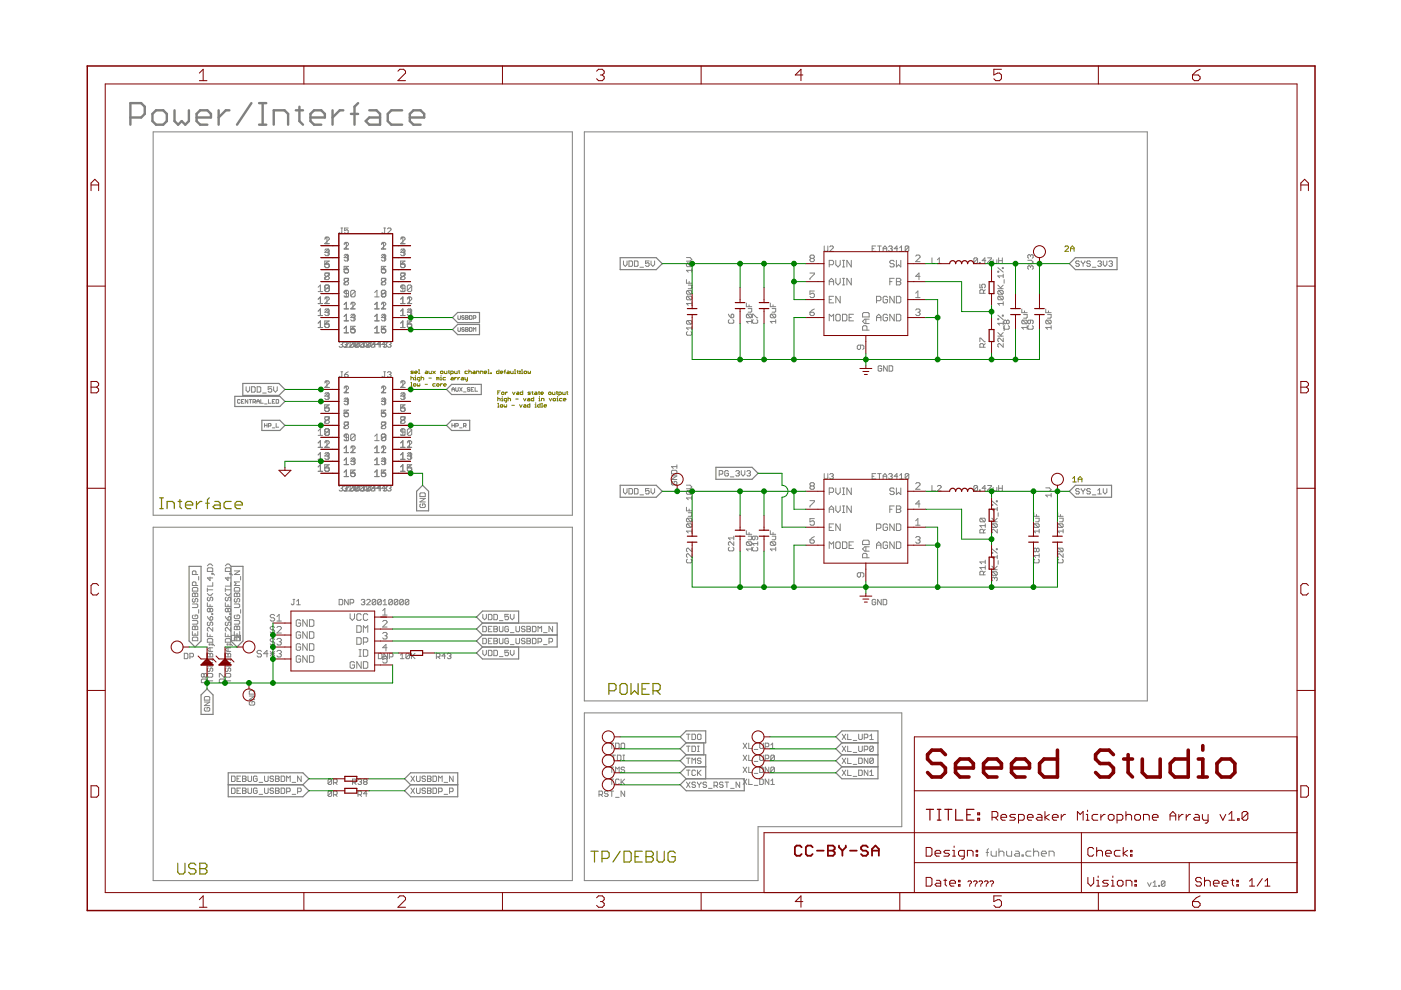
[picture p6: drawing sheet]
<svg xmlns="http://www.w3.org/2000/svg" width="297mm" height="210mm" viewBox="0 0 297 210" stroke-linecap="round" stroke-linejoin="round" font-family="sans-serif">
<g fill="none" stroke="#808000" stroke-width=".25">
<path d="M33.9 107.8h.7M33.9 105.6h.7M34.2 105.6v2.2M35.4 107.8v-1.5h1.2l.4 .4v1.1M37.8 106.3h.7M38.1 105.9v1.6l.4 .3M39.3 107.1h1.6v-.4l-.4-.4h-.8l-.4 .4v.8l.4 .3h.8M41.7 106.3v1.5M42.8 106.3h-.4l-.7 .8M43.6 106.7h.8M44.4 105.6l-.4 .3v1.9M45.6 106.3h.7l.4 .4v1.1h-1.1l-.4-.3 .4-.4h1.1"/>
<path d="M49 106.3h-1.1l-.4 .4v.8l.4 .3h1.1M49.8 107.1h1.6v-.4l-.4-.4h-.8l-.4 .4v.8l.4 .3h.8M129.1 146.5h1.1l.4-.4v-.8l-.4-.4h-1.1v2.3M131.8 144.9h.8l.4 .4v1.5l-.4 .4h-.8l-.4-.4v-1.5zM133.8 144.9v2.3l.7-.7 .8 .7v-2.3M136.1 146.1h.8M137.6 144.9h-1.5v2.3h1.5M138.5 146.5h1.1l.4-.4v-.8l-.4-.4h-1.1v2.3M139.2 146.5l.8 .7M37.7 183v1.9l.4 .4h.7l.4-.4v-1.9M41.5 183.4l-.4-.4h-.7l-.4 .4v.4l.4 .4h.7l.4 .4v.3l-.4 .4h-.7l-.4-.4M42.4 183h1.1l.4 .4v.4l-.4 .4 .4 .4v.3l-.4 .4h-1.1z"/>
<path d="M42.4 184.2h1.1M125.3 180.5h1.5M126 180.5v2.3M127.6 182h1.2l.4-.4v-.7l-.4-.4h-1.2v2.3M131.5 180.5l-1.5 2.3M132.3 180.5h1.2l.3 .4v1.5l-.3 .4h-1.2zM134.6 181.6h.8M136.2 180.5h-1.6v2.3h1.6M137 180.5h1.1l.4 .4v.4l-.4 .3 .4 .4v.4l-.4 .4h-1.1zM137 181.6h1.1M139.3 180.5v1.9l.4 .4h.8l.3-.4v-1.9M143.2 180.9l-.4-.4h-.8l-.4 .4v1.5l.4 .4h.8l.4-.4v-.8h-.8"/>
</g>
<g fill="none" stroke="#808000" stroke-width=".21">
<path d="M225.8 52.3l.2-.1h.4l.1 .1v.2l-.7 .8h.7M227 53.3v-.8l.4-.3 .3 .3v.8M227 52.7h.7M87.1 79.8v.7M87.7 78.7h-.5l-.1 .1 .1 .2 .5 .1-.6 .1M87.9 79h.6l-.2-.3-.4 .1v.3l.4 .1M88.1 79.6v.2M88.8 79.2h.2M88.8 78.4h.1v.8M89.3 79.8v.7M90.3 78.7l.3 .1v.4h-.3l-.2-.1 .2-.1h.3M90.9 78.7l.2 .5h.4v-.5"/>
<path d="M91.8 78.7l.5 .5M92.3 78.7l-.5 .5M93.4 78.8l.4-.1 .1 .4-.4 .1zM93.5 79.6v.2M94.2 78.7l.1 .5h.4v-.5M95 78.7h.3M95.2 78.5l.1 .7M95.6 79.2h.4l.1-.4-.5-.1v.8M96.4 78.7l.1 .5h.4v-.5M97.2 78.7h.3M97.3 78.5l.2 .7M99.1 78.7l-.5 .1 .1 .4h.4"/>
<path d="M99.4 78.8l.4-.1 .1 .1v.4M99.4 78.4v.8M100.4 78.7l.3 .1v.4h-.3l-.2-.1 .2-.1h.3M101 79.2v-.5h.4l.2 .5M101.9 79.2v-.5l.5 .1v.4M102.7 79h.5l-.1-.3-.4 .1v.3l.4 .1M103.5 79.2h.3M103.5 78.4h.1v.8M104 79.1l.2 .1zM105.8 78.4v.8l-.5-.1 .1-.4h.4M106.1 79h.5l-.1-.3-.4 .1v.3l.4 .1M106.9 78.8h.3"/>
<path d="M107.2 78.4l-.2 .1v.7M107.6 78.7l.4 .1v.4h-.4l-.2-.1 .2-.1h.4M108.3 78.7l.1 .5h.4v-.5M109.1 79.2h.2M109.1 78.4h.1v.8M109.6 78.7h.3M109.7 78.5v.6l.2 .1M110.2 78.7l.1 .1zM110.2 79.1l.1 .1zM110.6 79.2h.2M110.6 78.4h.1v.8M111.1 78.8l.4-.1 .2 .4-.4 .1z"/>
<path d="M112 78.7l.1 .5 .4-.1v-.4M87.1 80.2l.4-.2 .2 .2v.3M87.1 81.1h.1v.8M87.1 81.9h.3M87.7 81.5l.4-.1 .1 .3-.4 .2zM87.9 80h.2v.5M87.9 80.5h.3M88.5 81.4l.1 .5 .4-.2v-.3M89 80.5l-.5-.1 .1-.4h.4v.7l-.2 .1M89.3 80.2l.4-.2 .1 .5M90.1 81.5h.5M90.9 80.2h.6"/>
<path d="M92.3 81.4l-.5 .1 .1 .4h.4M92.7 81.4l.4 .1-.1 .4-.4-.2zM92.8 80.2l.2-.2 .1 .2v.3M92.8 80.2l-.2-.2v.5M92.8 80.2v.3M93.4 81.4v.5M93.4 80h.1v.5M93.4 80.5h.3M93.8 81.4l-.4 .2M94.1 81.6h.5l-.1-.2-.4 .1v.2l.4 .2M94.5 80l-.6 .2 .2 .3h.4M95.7 80l.4 .2v.3h-.4l-.1-.1 .1-.1h.4"/>
<path d="M96.4 80v.5M96.8 80l-.4 .3M97.1 80v.5M97.5 80l-.4 .3M97.9 80l.4 .2v.3h-.4l-.2-.1 .2-.1h.4M98.6 80l.1 .5h.4M99.1 80v.7l-.3 .1M105.5 84.2v.8M105.5 83.3h.3M105.5 84.6l.4-.1 .1 .5M105.5 85.5h.2v.8M105.5 86.3h.3"/>
<path d="M106 82.9h-.5v.8M106.1 85.9l.4-.1 .1 .4-.4 .1zM106.3 83.3l.4-.2 .2 .4-.4 .2zM106.3 84.5h.2v.5M106.3 85h.3M106.5 84.1v.1M106.9 85.8l.1 .5 .4-.1v-.4M107.2 83.1v.6M107.4 85l-.5-.1 .1-.4h.4v.6l-.2 .2M107.6 83.1l-.4 .3M107.7 84.6l.4-.1 .1 .1v.4M107.7 84.2v.8"/>
<path d="M108.5 85.9h.6M108.7 83.1l.2 .6 .3-.6M109.3 84.6h.6M109.6 83.1l.4 .2v.4h-.4l-.1-.2 .1-.1h.4M110.2 85.8l.2 .5 .3-.5M110.8 82.9v.8l-.5-.2 .1-.4h.4M111 84.5l.3 .5 .2-.5M111.1 85.8l.4 .1v.4h-.4l-.1-.1 .1-.1h.4M111.9 84.5l.4 .1v.4h-.4l-.1-.1 .1-.2h.4M112.3 85.5v.8l-.5-.1 .1-.4h.4M112.5 83.1l-.5 .2 .3 .1 .2 .1-.2 .2h-.3M112.8 83.1h.2"/>
<path d="M112.9 83v.5l.1 .2M113.2 84.2v.8l-.6-.1 .2-.4h.4M113.4 83.1l.4 .2v.4h-.4l-.1-.2 .1-.1h.4M113.4 86.3h.3M113.4 85.8h.2v.5M113.6 85.4v.1M114.1 83.1h.3M114.3 83l.1 .7M114.3 84.5h.1v.5M114.3 85h.2M114.4 84.1v.1M114.5 85.5v.8l-.5-.1 .1-.4h.4"/>
<path d="M114.7 83.4h.5l-.1-.3-.4 .2v.2l.4 .2M114.8 85v-.5h.4l.1 .5M114.8 85.5h.1v.8M114.8 86.3h.3M115.4 86.1h.5l-.2-.3-.3 .1v.3l.3 .1M116.3 83.3l.4-.2 .1 .4-.4 .2zM116.4 84.5l.3 .5 .3-.5M117.1 83.1v.4l.2 .2h.3v-.6M117.4 84.5l.4 .1-.1 .4-.4-.1zM117.9 83.1h.3M118.1 83v.5l.1 .2M118.1 84.5h.1v.5"/>
<path d="M118.1 85h.2M118.2 84.1v.1M118.5 83.7h.4l.1-.4-.5-.2v.8M119.1 84.5l-.5 .1 .2 .4h.3M119.3 83.1l.1 .6h.4v-.6M119.4 84.7h.6l-.2-.2-.4 .1 .2 .4h.2M120.1 83.1h.3M120.2 83v.5l.2 .2M227.4 101.4l.4-.4v1.2M227.4 102.2h.8M228.6 102.2v-.8l.4-.4 .4 .4v.8M228.6 101.6h.8"/>
</g>
<g fill="none" stroke="#808080" stroke-width=".21">
<path d="M32.5 28h88.8v81.2h-88.8zM123.9 28h119.3v120.6h-119.3zM68.9 55.4h.9l-.9 .6 .7-.2 .2 .2v.5l-.2 .2h-.5l-.2-.2zM68.9 57.9h.9v.5l-.2 .2M68.9 50.7l.4-.4v1.4M68.9 50.5l.2-.2h.5l.2 .2v.2l-.9 1h.9M68.9 54l.2 .2h.5M68.9 56h.7l.2 .3M69.1 58.6h.5M69.1 57.9l-.2 .2 .2 .5M69.1 58.6l-.2 .2v.5M69.6 52.8h-.5l-.2 .2"/>
<path d="M69.6 52.8l.2 .2-.2 .5 .2 .5-.2 .2M69.6 57.9l.2 .2-.9 1 .2 .2h.5l.2-.2-.2-.5M69.6 52.8l-.7 .7h.9M69.6 52.8v1.4M72.3 48.3h.4M72.5 48.3v1l-.2 .2-.4-.2M73 56.5h.9l-.9 .7 .7-.3 .2 .3v.4l-.2 .3h-.5l-.2-.3zM73 55.1l.2 .2h.5M73 59h.9v.5l-.2 .2M73 51.9l.4-.5v1.4M73 51.6l.2-.2h.5l.2 .2v.3l-.9 .9h.9M73 57.2h.7l.2 .2"/>
<path d="M73.2 59.7h.5M73.2 59l-.2 .2 .2 .5M73.2 59.7l-.2 .2v.5M73.7 53.9l-.7 .7h.9M73.7 59l.2 .2-.9 1 .2 .2h.5l.2-.2-.2-.5M73.7 53.9h-.5l-.2 .3M73.7 53.9l.2 .3-.2 .4 .2 .5-.2 .2M73.7 53.9v1.4M73.8 48.3h-.7v.6l.3-.2 .4 .2v.4l-.2 .2h-.3l-.2-.2M80.9 56.5h.9l-.9 .7 .7-.3 .2 .3v.4l-.2 .3h-.5l-.2-.3zM80.9 55.1l.2 .2h.5M80.9 51.6l.2-.2h.5l.2 .2v.3l-.9 .9h.9"/>
<path d="M80.9 59h.9v.5l-.2 .2M80.9 57.2h.7l.2 .2M80.9 51.9l.4-.5v1.4M81.1 59.7h.5M81.1 59l-.2 .2 .2 .5M81.1 59.7l-.2 .2v.5M81.4 48.3h.3M81.6 53.9l-.7 .7h.9M81.6 48.3v1l-.2 .2-.4-.2M81.6 53.9v1.4M81.6 59l.2 .2-.9 1 .2 .2h.5l.2-.2-.2-.5M81.6 53.9l.2 .3-.2 .4 .2 .5-.2 .2"/>
<path d="M81.6 53.9h-.5l-.2 .3M82.1 48.5l.2-.2h.4l.2 .2v.2l-.8 .8h.8M84.9 55.4h1l-1 .6 .7-.2 .3 .2v.5l-.3 .2h-.4l-.3-.2zM84.9 57.9h1v.5l-.3 .2M84.9 50.5l.3-.2h.4l.3 .2v.2l-1 1h1M84.9 54l.3 .2h.4M84.9 56h.7l.3 .3M84.9 50.7l.5-.4v1.4M85.2 58.6h.4M85.2 57.9l-.3 .2 .3 .5M85.2 58.6l-.3 .2v.5M85.6 52.8l.3 .2-.3 .5 .3 .5-.3 .2"/>
<path d="M85.6 52.8h-.4l-.3 .2M85.6 57.9l.3 .2-1 1 .3 .2h.4l.3-.2-.3-.5M85.6 52.8l-.7 .7h1M85.6 52.8v1.4M132.2 55.3v.8l.4 .4 .3-.4v-.8M133.3 55.3h.6l.2 .2v.8l-.2 .2h-.6zM134.5 55.3h.6l.2 .2v.8l-.2 .2h-.6zM135.7 56.7h.7M137.6 55.3h-.7v.6l.3-.2 .4 .2v.4l-.2 .2h-.3l-.2-.2M138 55.3v.8l.4 .4 .4-.4v-.8M145.5 59.3v.7h1.2M145.5 54.6h.8l.4 .4-.4 .4h-.8"/>
<path d="M145.7 55.8h.8l.2 .2v.3l-.2 .2M145.7 55.8l-.2 .2v.3l.2 .2h.8M145.7 55.8l.8 .7M146.1 59.7v.3M146.7 56.9v.8M146.7 57.3h-1.2l.4 .4M171.7 57.9h1v.2l-1 1v.2M172 54.8l-.3 .2 .3 .5h.4l.3-.3-.3-.4M172 54.8l-.3-.3 .3-.4h.4l.3 .2-.3 .5M172 54.8h.4M174.8 52.2v.9l.1 .2h.4l.2-.2v-.9M175.8 56.1h.7l.2-.2v-.5l-.2-.2h-.7v1.4"/>
<path d="M175.8 59.7h.9M175.9 52.3l.2-.1h.4l.2 .1v.2l-.8 .8h.8M177.2 55.2v.9l.5 .5 .4-.5v-.9M177.2 59v.9l.5 .5 .4-.5v-.9M178.6 55.2h.5M178.6 56.6h.5M178.6 59h.5M178.9 55.2v1.4M178.9 59v1.4M180.5 55.2v1.4l-.9-1.4v1.4M180.5 59v1.4l-.9-1.4v1.4M184.9 52.7h.4"/>
<path d="M185.7 52.2h-.8v1.1h.8M186.1 52.2h.7M186.5 52.2v1.1M187.2 53.3v-.8l.4-.3 .4 .3v.8M187.2 52.7h.8M188.4 52.3l.2-.1h.4l.2 .1-.2 .4M188.7 59.7h.4M188.8 52.7h.2M189 52.7l.2 .2-.2 .4h-.4l-.2-.2M189.6 55.4l-.2-.2h-.5l-.2 .2 .2 .5h.5l.2 .2-.2 .5h-.5l-.2-.2M189.6 59h-.9v1.4M190.1 55.2v1.4l.4-.5 .5 .5v-1.4"/>
<path d="M190.1 59h.7l.2 .2-.2 .5 .2 .5-.2 .2h-.7zM190.1 59.7h.7M190.4 52.7h-.8l.6-.5v1.1M190.8 53.3h.7M190.8 52.5l.3-.3v1.1M192.7 52.3l-.2-.1h-.4l-.2 .1v.8M192.7 52.3v.8l-.2 .2h-.4l-.2-.2M192.7 52.3l-.8 .8M194.1 54.3l.3-.2h.4l.3 .2v.2l-1 1h1M195.1 58.6h-1l.7-.7v1.4M197.6 54.7v1.2h.8M198.8 55.9h.7"/>
<path d="M198.8 55.1l.4-.4v1.2M207.3 54.9l-.2-.2h-.4l-.2 .2v.7M207.3 54.9v.7l-.2 .3h-.4l-.2-.3M207.3 54.9l-.8 .7M207.6 55.6h.2v.3h-.2zM209 55.3h-.8l.6-.6v1.2M209.4 54.7h.8v.2l-.8 .7v.3M210.6 55.1v.5l.2 .3h.5v-.8M211.6 57.5h.2v.2h-.2zM211.6 56.7l1.1 1M211.7 55.3h.8M211.7 54.7v1.2"/>
<path d="M212.5 54.7v1.2M212.5 56.7h.2v.2h-.2zM212.7 58.1v.8M212.7 58.5h-1.1l.3 .4M212.9 59.3v.7M217.9 55.2h.8l.4 .4-.4 .3h-.8M218.5 54.2l.2-.2 .4 .2v.4l-.2 .2M218.5 54.2l-.2-.2-.4 .2v.4l.2 .2M218.5 56.5l-.2-.2-.4 .2v.4l.2 .2M218.5 56.5l.2-.2 .4 .2v.4l-.2 .2M218.5 54.2v.2M218.5 56.5v.2"/>
<path d="M228.8 55.5l-.2-.2h-.3l-.2 .2 .2 .4h.3l.2 .2-.2 .4h-.3l-.2-.2M229.2 55.3v.2l.4 .4M229.6 55.9v.6M230 55.3l-.4 .6M231.2 55.5l-.2-.2h-.4l-.2 .4 .2 .2h.4l.2 .4-.2 .2h-.4l-.2-.2M231.6 56.7h.7M232.7 55.5l.2-.2h.4l.2 .2-.2 .4M233.1 55.9h.2M233.3 55.9l.2 .2-.2 .4h-.4l-.2-.2M233.9 55.3v.8l.4 .4 .4-.4v-.8M235.1 55.5l.2-.2h.4l.2 .2-.2 .4M235.5 55.9h.2"/>
<path d="M235.7 55.9l.2 .2-.2 .4h-.4l-.2-.2M67.5 69.4h.9M67.5 64.4h.9M67.5 66.9h.9M67.5 60.9l.4-.5v1.4M67.5 61.8h.9M67.5 63.4l.4-.4v1.4M67.5 66l.4-.5v1.4M67.5 68.5l.4-.4v1.3M68.9 68.1h.9l-.9 .6 .7-.2 .2 .2v.5l-.2 .2h-.5l-.2-.2zM68.9 63.2l.2-.2h.5l.2 .2v.2l-.9 1h.9M68.9 68.7h.7l.2 .3"/>
<path d="M68.9 66.7l.2 .2h.5M68.9 63.4l.4-.4v1.4M68.9 60.9l.2 .2h.7M69.6 65.5l-.7 .7h.9M69.6 65.5l.2 .2-.2 .5 .2 .5-.2 .2M69.6 65.5h-.5l-.2 .2M69.6 65.5v1.4M69.8 60.7l-.2-.3h-.5l-.2 .3v.9M69.8 60.7v.9l-.2 .2h-.5l-.2-.2M69.8 60.7l-.9 .9M71.9 72.7l.2-.2h.4l.2 .2-.2 .3M72.3 73h.2"/>
<path d="M72.3 78.8h.4M72.5 73l.2 .2-.2 .4h-.4l-.2-.2M72.5 78.8v1l-.2 .2-.4-.2M72.8 72.7l.2-.2h.6l.2 .2v.2l-.7 .7M72.8 73.4l.2 .2h.8M73 62.7l.2 .2M73 68h.9M73 65.5h.9M73 62l.4-.4v1.3M73 64.6l.4-.5v1.4M73 67.1l.4-.5v1.4M73 69.6l.4-.4v1.4"/>
<path d="M73 62l.2-.4h.5l.2 .2v.9l-.2 .2M73 62.9h.9M73 62l.2 .3h.7M73 70.6h.9M73.1 79.4h.5l.2 .4-.2 .2h-.3l-.2-.2zM73.2 73h.2M73.3 72.5l-.2 .2M73.4 72.5l.2 .2-.2 .3M73.4 73l.2 .2-.2 .4M73.8 78.8l-.7 .6M74 72.7l.2-.2h.6l.2 .2M74.2 73.4l.2 .2"/>
<path d="M74.4 69.2h.9l-.9 .7 .4-.3 .5 .3v.4l-.2 .3h-.5l-.2-.3zM74.4 67.8l.2 .2h.5M74.4 64.3l.2-.2h.5l.2 .2v.3l-.9 .9h.9M74.4 64.6l.4-.5v1.4M74.4 69.9h.7l.2 .2M74.4 72.5l-.2 .2v.7M74.5 72.5l.2 .4-.7 .7h.8l.2-.2v-.7M75 72.7l-.8 .7M75.1 66.6h-.5l-.2 .3M75.1 66.6l-.7 .7h.9M75.1 66.6l.2 .3-.2 .4 .2 .5-.2 .2M75.1 66.6v1.4"/>
<path d="M75.3 61.8v.9l-.2 .2h-.5l-.2-.2M75.3 61.8l-.2-.2h-.5l-.2 .2v.9M75.3 61.8l-.9 .9M75.4 73.4l.2 .2M75.6 72.5l-.2 .2v.7M75.7 72.5l.2 .2M75.9 72.7v.7l-.2 .2M75.9 72.7l-.8 .7M76.2 72.7l-.2-.2h-.7l-.2 .2v.7M76.2 72.7v.7l-.2 .2h-.7l-.2-.2M76.2 72.7l-.8 .7M76.6 73.4l.2 .2"/>
<path d="M76.8 72.5l-.2 .2M76.9 72.5l.2 .2M77 73h.2M77.1 72.7v.7l-.2 .2M77.1 72.7l-.8 .7M77.2 73l.1-.1-.1-.4h-.7l-.2 .2v.7M77.2 73l.1 .2-.1 .4h-.7l-.2-.2M77.5 72.7l.2-.2h.6l.2 .2M77.7 73.4l.2 .2M77.9 73h.1M77.9 72.5l-.2 .2v.7M78 72.5l.2 .2-.2 .3"/>
<path d="M78 73l.2 .2-.2 .4M78.5 72.7v.7l-.2 .2h-.6l-.2-.2M78.5 72.7l-.8 .7M79.4 72.7l-.2-.2h-.4l-.1 .2v.7M79.4 72.7v.7l-.2 .2h-.4l-.1-.2M79.4 72.7l-.7 .7M79.4 68h1M79.4 65.5h1M79.4 62.9h1M79.4 62l.5-.4v1.3M79.4 64.6l.5-.5v1.4M79.4 67.1l.5-.5v1.4"/>
<path d="M79.4 69.6l.5-.4v1.4M79.4 70.6h1M79.7 73h-.8l.6-.5v1.1M80.1 73l.5-.5v1.1M80.8 73h-1l.6-.5v1.1M80.9 69.2h.9l-.9 .7 .7-.3 .2 .3v.4l-.2 .3h-.5l-.2-.3zM80.9 64.6l.4-.5v1.4M80.9 67.8l.2 .2h.5M80.9 64.3l.2-.2h.5l.2 .2v.3l-.9 .9h.9M80.9 62l.2 .3h.7M80.9 69.9h.7l.2 .2M81.2 72.7l.2-.2h.4l.2 .2-.2 .3"/>
<path d="M81.4 78.8h.3M81.6 66.6h-.5l-.2 .3M81.6 78.8v1l-.2 .2-.4-.2M81.6 66.6l.2 .3-.2 .4 .2 .5-.2 .2M81.6 66.6v1.4M81.6 66.6l-.7 .7h.9M81.8 61.8v.9l-.2 .2h-.5l-.2-.2M81.8 61.8l-.2-.2h-.5l-.2 .2v.9M81.8 61.8l-.9 .9M81.8 73h-.8l.6-.5v1.1M81.8 73l.2 .2-.2 .4h-.4l-.2-.2M82.1 72.7l.2-.2h.4l.2 .2-.2 .3"/>
<path d="M82.1 79l.2-.2h.4l.2 .2-.2 .4M82.5 73h.2M82.5 79.4h.2M82.7 73l.2 .2-.2 .4h-.4l-.2-.2M82.7 79.4l.2 .2-.2 .4h-.4l-.2-.2M84.9 69.4h1M84.9 64.4h1M84.9 66.9h1M84.9 60.9l.3-.5h.4l.3 .3v.9l-.3 .2M84.9 61.8h1M84.9 60.9l.3 .2h.7M84.9 60.9l.5-.5v1.4"/>
<path d="M84.9 63.4l.5-.4v1.4M84.9 66l.5-.5v1.4M84.9 68.5l.5-.4v1.3M84.9 61.6l.3 .2M86.4 68.1h.9l-.9 .6 .7-.2 .2 .2v.5l-.2 .2h-.5l-.2-.2zM86.4 63.2l.2-.2h.5l.2 .2v.2l-.9 1h.9M86.4 63.4l.4-.4v1.4M86.4 66.7l.2 .2h.5M86.4 68.7h.7l.2 .3M87.1 65.5l-.7 .7h.9M87.1 65.5h-.5l-.2 .2M87.1 65.5l.2 .2-.2 .5 .2 .5-.2 .2"/>
<path d="M87.1 65.5v1.4M87.3 60.7l-.2-.3h-.5l-.2 .3v.9M87.3 60.7v.9l-.2 .2h-.5l-.2-.2M87.3 60.7l-.9 .9M97.1 66.9l.1 .8 .4-.1v-.7M97.1 69.5l.1 .8 .4-.2v-.6M98.4 67.1l-.1-.2-.4 .2 .1 .2 .4 .2-.1 .2-.4-.1M98.4 69.6l-.1-.1-.4 .1 .1 .3 .4 .1-.1 .3-.4-.2M98.7 66.9l.6 .2-.2 .6h-.4zM98.7 67.3h.4M98.7 69.5l.6 .1-.2 .7h-.4zM98.7 69.9h.4"/>
<path d="M99.5 66.9l.6 .2v.5l-.2 .1h-.4zM99.5 69.5l.6 .1v.5l-.2 .2h-.4zM100.4 67.5h.4l.1-.4-.5-.2v.8M100.4 70.3v-.8l.2 .2 .3-.2v.8M145.7 70.3l-.2 .2v.4l.2 .2h.8l.2-.2v-.4l-.2-.2M145.7 62.8l-.2 .2v.4l.2 .2h.8M145.7 62.8h.8l.2 .2v.4l-.2 .2M145.7 61.6l-.2 .2v.4l.2 .2h.8M145.7 61.6h.8l.2 .2v.4l-.2 .2M145.7 68h.8l.2 .2v.3l-.2 .2M145.7 68l-.2 .2v.3l.2 .2h.8M145.7 62.8l.8 .8"/>
<path d="M145.7 61.6l.8 .8M145.7 68l.8 .7M145.9 60.5h.8v.5l-.2 .2h-.6M146.7 64.3h-1.2l.4 .4M146.7 64v.7M146.7 69.2v.7M146.7 69.5h-1.2l.4 .4M154.4 66.6l.6 .8M154.6 67.8l-.2 .2v.3l.2 .2h.8l.2-.2v-.3l-.2-.2M155 66.8l.2-.2 .4 .2v.4l-.2 .2h-.4zM158.2 64.3v.7h1.2M158.4 66.6l-.2 .2v.4l.2 .2h.8"/>
<path d="M158.4 66.6h.8l.2 .2v.4l-.2 .2M158.4 66.6l.8 .8M158.6 65.4h.8v.6l-.2 .2h-.6M158.8 64.6v.4M159.4 68.2h-1.2l.4 .3M159.4 67.8v.7M159.5 67.4v-.8l1.2 .8M159.7 67.8l-.2 .2v.3l.2 .2h.8l.2-.2v-.3l-.2-.2M163.3 64.3v.7h1.2M163.5 66.6h.8l.2 .2v.4l-.2 .2M163.5 66.6l-.2 .2v.4l.2 .2h.8M163.5 66.6l.8 .8"/>
<path d="M163.7 65.4h.8v.6l-.2 .2h-.6M163.9 64.6v.4M164.5 68.2h-1.2l.4 .3M164.5 67.8v.7M171.7 66.2h.7l.3 .5-.3 .2h-.4l-.3-.2zM172.7 61.7h-1v.7l.7-.2 .3 .2v.5l-.3 .2h-.4l-.3-.2M172.7 65.5l-1 .7M175.8 68v-1.4l.5 .5 .4-.5v1.4M175.8 63.5h.5M175.8 60.4v-.9l.5-.5 .4 .5v.9M176.7 62.8h-.9v1.4h.9M177.4 66.6h.5l.2 .3v.9l-.2 .2h-.5l-.2-.2v-.9z"/>
<path d="M178.1 62.8v1.4l-.9-1.4v1.4M178.6 66.6h.7l.3 .3v.9l-.3 .2h-.7zM178.6 60.4h.5M180 67.3h.5M181 66.6h-1v1.4h1M182.5 73.2v.7l-.3 .2-.4-.2v-.5l.2-.2h.9l.3 .2v.5l-.3 .2M183.1 66.3h.9l.3 .2v.7h-1.4v-.7zM183.6 67.7v.9M183.8 70v-.7l-.2-.2h-.5l-.2 .2v.7h1.4M184.3 67.7h-1l-.4 .4 .4 .5h1M185.8 63.8h.7l.3-.3v-.4l-.3-.3h-.7v1.4M185.8 68v-.9l.5-.5 .5 .5v.9"/>
<path d="M185.8 67.3h1M186.9 77.7l-.1-.1h-.4l-.2 .1v.8l.2 .2h.4l.1-.2v-.4h-.3M188.1 77.6v1.1l-.8-1.1v1.1M188.2 63.1l-.3-.3h-.4l-.3 .3v.9l.3 .2h.4l.3-.2v-.5h-.5M188.2 66.9l-.3-.3h-.4l-.3 .3v.9l.3 .2h.4l.3-.2v-.5h-.5M188.5 77.6h.6l.2 .1v.8l-.2 .2h-.6zM189.6 62.8v1.4l-.9-1.4v1.4M189.6 66.6v1.4l-.9-1.4v1.4M190.1 62.8h.7l.2 .3v.9l-.2 .2h-.7zM190.1 66.6h.7l.2 .3v.9l-.2 .2h-.7zM194.1 62.2l.5-.5v1.4M194.1 63.1h1"/>
<path d="M194.1 65.7l.3-.2h.4l.3 .2-.3 .5M194.6 66.2h.2M194.8 66.2l.3 .2-.3 .5h-.4l-.3-.2M207.8 72.5v-.8l1.1 .8M207.8 60.3v.7h.5l-.2-.4 .2-.3h.4l.2 .2v.3l-.2 .2M208.5 73.6v-.6l-.2-.1h-.4l-.1 .1v.6h1.1M208.5 62.2v-.6l-.2-.2h-.4l-.1 .2v.6h1.1M208.9 61.4l-.4 .4M208.9 72.9l-.4 .3M211.6 67.6h.2v.2h-.2zM211.6 61.2h1.1M211.6 60.5l.7 .7"/>
<path d="M211.6 71.3h1.1M211.6 70.5l.7 .8M211.6 66.8l1.1 1M211.8 62.8l-.2 .2v.4l.2 .2h.7M211.8 62.8h.7l.2 .2v.4l-.2 .2M211.8 62.8l.7 .8M211.8 61.6h.7l.2 .2v.4l-.2 .2M211.8 61.6l-.2 .2v.4l.2 .2h.7M211.8 61.6l.7 .8M212.5 66.8h.2v.2h-.2zM212.7 64.3h-1.1l.3 .4M212.7 64v.7"/>
<path d="M212.7 68.2v.7M212.7 71.7v.8l-.8-.8-.3 .2v.4l.2 .2M212.7 72.9v.7l-.8-.7h-.1l-.2 .1v.4l.2 .2M212.7 60.5l-.6 .5M212.7 70.5l-.6 .6M212.7 68.6h-1.1l.3 .3M212.9 69.3v.8M213 69l-.2 .2v.4l.2 .2h.8l.2-.2v-.4l-.2-.2M213.4 68.1v.4M213.4 68.1l-.2-.2-.4 .2v.4l.2 .1 .4-.1M213.4 68.1l.2-.2 .4 .2v.4l-.2 .1-.4-.1M216.6 65.5v.8h1.2"/>
<path d="M216.8 67.9h.8l.2 .2v.4l-.2 .1M216.8 67.9l-.2 .2v.4l.2 .1h.8M216.8 67.9l.8 .7M217 66.7h.8v.6l-.2 .2h-.6M217.2 65.9v.4M217.8 69.4h-1.2l.4 .4M217.8 69v.8M218.1 69l-.2 .2v.4l.2 .2h.8l.2-.2v-.4l-.2-.2M218.5 67.9v.6l-.2 .1-.4-.1v-.4l.2-.2h.8l.2 .2v.4l-.2 .1M221.7 65.5v.8h1.2M221.9 67.9l-.2 .2v.4l.2 .1h.8M221.9 67.9h.8l.2 .2v.4l-.2 .1"/>
<path d="M221.9 67.9l.8 .7M222.1 66.7h.8v.6l-.2 .2h-.6M222.3 65.9v.4M222.9 69.4h-1.2l.4 .4M222.9 69v.8M50.9 84.8l-.1-.1-.4 .1 .1 .7 .4-.1M51.2 85.1h.3M51.7 84.7h-.5v.8h.5M52.2 82v.8l.4 .3 .3-.3v-.8M52.5 84.7v.8l-.5-.8v.8M52.8 84.7h.6M53.1 84.7v.8"/>
<path d="M53.3 82h.6l.2 .2v.8l-.2 .1h-.6zM53.6 85.2l.6-.1-.2-.4h-.4v.8M53.9 85.2l.3 .3M54.5 85.1h.5M54.5 85.5v-.5l.2-.3 .3 .3v.5M54.5 82h.6l.2 .2v.8l-.2 .1h-.6zM55.3 84.7v.8h.5M55.7 83.3h.8M56.1 90.2h.5M56.1 89.8v.8M56.1 85.6h.5M56.6 89.8v.8"/>
<path d="M56.9 90.3l.5-.1-.1-.4h-.4v.8M56.9 84.7v.8h.5M57.6 82h-.7v.6l.3-.2 .4 .2v.4l-.2 .1h-.4l-.1-.1M57.7 85.1h.3M57.7 90.7h.6M58 82v.8l.4 .3 .4-.3v-.8M58.3 84.7h-.6v.8h.6M58.5 84.7l.6 .1-.2 .7h-.4zM58.5 89.8v.8h.6M67.5 96.5l.4-.5v1.4M67.5 91.4l.4-.5v1.4M67.5 93.9l.4-.4v1.3"/>
<path d="M67.5 99l.4-.5v1.4M67.5 92.3h.9M67.5 94.8h.9M67.5 97.4h.9M67.5 99.9h.9M68.9 86.5h.7l.2 .3M68.9 85.8h.9l-.9 .7 .7-.2 .2 .2v.5l-.2 .2h-.5l-.2-.2zM68.9 99.2h.7l.2 .3M68.9 81.2l.4-.4v1.3M68.9 93.9l.4-.4v1.3M68.9 81l.2-.2h.5l.2 .2v.2l-.9 .9h.9M68.9 88.4h.9v.4l-.2 .3"/>
<path d="M68.9 93.7l.2-.2h.5l.2 .2v.2l-.9 .9h.9M68.9 98.5h.9l-.9 .7 .7-.2 .2 .2v.5l-.2 .2h-.5l-.2-.2zM68.9 84.5l.2 .2h.5M68.9 91.4l.2 .2h.7M68.9 97.2l.2 .2h.5M69.1 88.4l-.2 .2 .2 .5M69.1 89.1l-.2 .2v.5M69.1 89.1h.5M69.6 96l.2 .2-.2 .5 .2 .5-.2 .2M69.6 83.3l.2 .2-.2 .5 .2 .5-.2 .2M69.6 88.4l.2 .2-.9 .9 .2 .3h.5l.2-.3-.2-.4M69.6 83.3h-.5l-.2 .2"/>
<path d="M69.6 83.3l-.7 .7h.9M69.6 96h-.5l-.2 .2M69.6 96l-.7 .7h.9M69.6 83.3v1.4M69.6 96v1.4M69.8 91.1v1l-.2 .2h-.5l-.2-.2M69.8 91.1l-.2-.2h-.5l-.2 .2v1M69.8 91.1l-.9 1M73 87.7h.7l.2 .2M73 92.5l.2-.5h.5l.2 .3v.9l-.2 .2M73 93.2l.2 .2M73 82.3l.4-.4v1.4"/>
<path d="M73 92.5l.4-.5v1.4M73 95l.4-.4v1.4M73 97.6l.4-.5v1.4M73 82.1l.2-.2h.5l.2 .2v.2l-.9 1h.9M73 87h.9l-.9 .7 .7-.3 .2 .3v.4l-.2 .2h-.5l-.2-.2zM73 89.5h.9v.5l-.2 .2M73 85.6l.2 .2h.5M73 93.4h.9M73 92.5l.2 .2h.7M73 96h.9M73 98.5h.9M73.2 89.5l-.2 .2 .2 .5"/>
<path d="M73.2 90.2l-.2 .2v.5M73.2 90.2h.5M73.7 89.5l.2 .2-.9 1 .2 .2h.5l.2-.2-.2-.5M73.7 84.4l.2 .2-.2 .5 .2 .5-.2 .2M73.7 84.4h-.5l-.2 .2M73.7 84.4l-.7 .7h.9M73.7 84.4v1.4M74.4 99.7h.9l-.9 .7 .4-.3 .5 .3v.4l-.2 .2h-.5l-.2-.2zM74.4 95l.4-.4v1.4M74.4 94.8l.2-.2h.5l.2 .2v.2l-.9 1h.9M74.4 98.3l.2 .2h.5M75.1 97.1h-.5l-.2 .2"/>
<path d="M75.1 97.1l.2 .2-.2 .5 .2 .5-.2 .2M75.1 97.1l-.7 .7h.9M75.1 97.1v1.4M75.3 92.3l-.2-.3h-.5l-.2 .3v.9M75.3 92.3v.9l-.2 .2h-.5l-.2-.2M75.3 92.3l-.9 .9M79.4 92.5l.5-.5v1.4M79.4 95l.5-.4v1.4M79.4 97.6l.5-.5v1.4M79.4 93.4h1M79.4 96h1M79.4 98.5h1"/>
<path d="M80.9 94.8l.2-.2h.5l.2 .2v.2l-.9 1h.9M80.9 89.5h.9v.5l-.2 .2M80.9 82.1l.2-.2h.5l.2 .2v.2l-.9 1h.9M80.9 87h.9l-.9 .7 .7-.3 .2 .3v.4l-.2 .2h-.5l-.2-.2zM80.9 99.7h.9l-.9 .7 .7-.3 .2 .3v.4l-.2 .2h-.5l-.2-.2zM80.9 85.6l.2 .2h.5M80.9 87.7h.7l.2 .2M80.9 92.5l.2 .2h.7M80.9 98.3l.2 .2h.5M80.9 82.3l.4-.4v1.4M80.9 95l.4-.4v1.4M81.1 89.5l-.2 .2 .2 .5"/>
<path d="M81.1 90.2l-.2 .2v.5M81.1 90.2h.5M81.6 97.1l.2 .2-.2 .5 .2 .5-.2 .2M81.6 84.4v1.4M81.6 97.1v1.4M81.6 84.4l.2 .2-.2 .5 .2 .5-.2 .2M81.6 89.5l.2 .2-.9 1 .2 .2h.5l.2-.2-.2-.5M81.6 84.4l-.7 .7h.9M81.6 84.4h-.5l-.2 .2M81.6 97.1h-.5l-.2 .2M81.6 97.1l-.7 .7h.9M81.8 92.3l-.2-.3h-.5l-.2 .3v.9"/>
<path d="M81.8 92.3l-.9 .9M81.8 92.3v.9l-.2 .2h-.5l-.2-.2M84.9 91.4l.3-.5h.4l.3 .2v1l-.3 .2M84.9 88.4h1v.4l-.3 .3M84.9 81l.3-.2h.4l.3 .2v.2l-1 .9h1M84.9 85.8h1l-1 .7 .7-.2 .3 .2v.5l-.3 .2h-.4l-.3-.2zM84.9 81.2l.5-.4v1.3M84.9 91.4l.5-.5v1.4M84.9 93.9l.5-.4v1.3M84.9 96.5l.5-.5v1.4M84.9 99l.5-.5v1.4M84.9 84.5l.3 .2h.4"/>
<path d="M84.9 86.5h.7l.3 .3M84.9 92.3h1M84.9 91.4l.3 .2h.7M84.9 94.8h1M84.9 97.4h1M84.9 99.9h1M84.9 92.1l.3 .2M85.2 88.4l-.3 .2 .3 .5M85.2 89.1l-.3 .2v.5M85.2 89.1h.4M85.6 83.3l.3 .2-.3 .5 .3 .5-.3 .2M85.6 88.4l.3 .2-1 .9 .3 .3h.4l.3-.3-.3-.4"/>
<path d="M85.6 83.3v1.4M85.6 83.3h-.4l-.3 .2M85.6 83.3l-.7 .7h1M86.4 93.7l.2-.2h.5l.2 .2v.2l-.9 .9h.9M86.4 93.9l.4-.4v1.3M86.4 98.5h.9l-.9 .7 .7-.2 .2 .2v.5l-.2 .2h-.5l-.2-.2zM86.4 97.2l.2 .2h.5M86.4 99.2h.7l.2 .3M87.1 96l.2 .2-.2 .5 .2 .5-.2 .2M87.1 96v1.4M87.1 96h-.5l-.2 .2M87.1 96l-.7 .7h.9"/>
<path d="M87.3 91.1l-.2-.2h-.5l-.2 .2v1M87.3 91.1l-.9 1M87.3 91.1v1l-.2 .2h-.5l-.2-.2M95.8 90.2h.6M95.8 83v-.6l.3-.2 .3 .2v.6M95.8 89.8v.8M95.8 82.6h.6M96.4 89.8v.8M96.6 90.3h.4l.2-.4-.6-.1v.8M96.6 82.2v.6l.2 .2 .4-.2v-.6M97.5 90.7h.5M97.5 82.2l.5 .8"/>
<path d="M98 82.2l-.5 .8M98.3 90.3h.4l.1-.4-.5-.1v.8M98.3 83.1h.5M98.5 90.3l.3 .3M99.6 82.3l-.1-.1-.4 .1 .1 .3 .4 .1-.1 .3-.4-.2M99.9 82.6h.3M100.4 82.2h-.5v.8h.5M100.7 82.2v.8h.6M142.4 99.9l.2-.2h.7l.2 .2v.6h-1.1zM143.5 98.9h-1.1l.3 .4M143.5 98.6v.7M154.4 100l-.2-.2h-.3l-.2 .2v.7l.2 .2h.3l.2-.2v-.3h-.3"/>
<path d="M156 100l.2-.2h.4l.2 .2-.2 .4M157.2 99.8v.7l.3 .4 .4-.4v-.7M158.3 100l.2-.2h.4l.2 .2-.2 .4M32.5 111.8h88.8v74.9h-88.8zM44 120l.3-.4h.4l.4 .4M47.8 120l.4-.4h.3l.4 .4M71.9 103.1l.2-.1h.4l.2 .1-.2 .4M72.3 103.5h.2M72.5 103.5l.2 .2-.2 .4h-.4l-.2-.2M72.8 103.1l.2-.1h.6l.2 .1v.2l-.7 .8M72.8 103.9l.2 .2h.8M73 100.1l.4-.4v1.3"/>
<path d="M73 101h.9M73.2 103.5h.2M73.3 103l-.2 .1M73.4 103l.2 .1-.2 .4M73.4 103.5l.2 .2-.2 .4M74 104.1l1-1v.8l-.2 .2zM74 103.1l.2-.1h.6l.2 .1M74.4 100.4h.7l.2 .2M74.4 103l-.2 .1v.8l.2 .2M74.5 103l.2 .3M75.4 103.9l.2 .2M75.6 103l-.2 .1v.8"/>
<path d="M75.7 103l.2 .1M75.9 103.1v.8l-.2 .2M75.9 103.1l-.8 .8M76.2 103.1v.8l-.2 .2h-.7l-.2-.2M76.2 103.1l-.2-.1h-.7l-.2 .1v.8M76.2 103.1l-.8 .8M76.6 103.9l.2 .2M76.8 103l-.2 .1M76.9 103l.2 .1M77 103.5h.2M77.1 103.1l-.8 .8M77.1 103.1v.8l-.2 .2"/>
<path d="M77.2 103.5l.1-.2-.1-.3h-.7l-.2 .1v.8M77.2 103.5l.1 .2-.1 .4h-.7l-.2-.2M77.5 103.1l.2-.1h.6l.2 .1M77.7 103.9l.2 .2M77.9 103.5h.1M77.9 103l-.2 .1v.8M78 103l.2 .1-.2 .4M78 103.5l.2 .2-.2 .4M78.5 103.1v.8l-.2 .2h-.6l-.2-.2M78.5 103.1l-.8 .8M79.4 103.1l-.2-.1h-.4l-.1 .1v.8M79.4 103.1v.8l-.2 .2h-.4l-.1-.2"/>
<path d="M79.4 103.1l-.7 .8M79.4 100.1l.5-.4v1.3M79.4 101h1M79.7 103.5h-.8l.6-.5v1.1M80.1 103.5l.5-.5v1.1M80.8 103.5h-1l.6-.5v1.1M80.9 100.4h.7l.2 .2M81.2 103.1l.2-.1h.4l.2 .1-.2 .4M81.8 103.5l.2 .2-.2 .4h-.4l-.2-.2M81.8 103.5h-.8l.6-.5v1.1M82.1 103.1l.2-.1h.4l.2 .1-.2 .4M82.5 103.5h.2"/>
<path d="M82.7 103.5l.2 .2-.2 .4h-.4l-.2-.2M89 105.7h1.2l-1.2 .7h1.2M89.2 106.8l-.2 .2v.4l.2 .2h.8l.2-.2v-.4l-.2-.2h-.4v.4M89.2 104.5h.8l.2 .2v.6h-1.2v-.6zM132.2 103.6v.8l.4 .3 .3-.3v-.8M133.3 103.6h.6l.2 .2v.7l-.2 .2h-.6zM134.5 103.6h.6l.2 .2v.7l-.2 .2h-.6zM135.7 104.9h.7M137.6 103.6h-.7v.6l.3-.2 .4 .2v.3l-.2 .2h-.3l-.2-.2M138 103.6v.8l.4 .3 .4-.3v-.8M142.4 100.9h1.1l-1.1 .8h1.1M142.6 102.1l-.2 .2v.3l.2 .2h.7l.2-.2v-.3l-.2-.2h-.4v.3"/>
<path d="M145.5 107.5v.8h1.2M145.5 102.9h.8l.4 .4-.4 .3h-.8M145.7 104h.8l.2 .2v.4l-.2 .2M145.7 109.9h.8l.2 .2v.3l-.2 .2M145.7 111.1h.8l.2 .2v.3l-.2 .2M145.7 118.6l-.2 .2v.3l.2 .2h.8l.2-.2v-.3l-.2-.2M145.7 104l-.2 .2v.4l.2 .2h.8M145.7 109.9l-.2 .2v.3l.2 .2h.8M145.7 111.1l-.2 .2v.3l.2 .2h.8M145.7 111.1l.8 .7M145.7 109.9l.8 .7M145.7 104l.8 .8"/>
<path d="M145.9 108.7h.8v.6l-.2 .2h-.6M146.1 107.9v.4M146.7 105.2v.8M146.7 112.2v.8M146.7 116.2v.8l-.8-.8-.4 .2v.4l.2 .2M146.7 117.4v.8l-.8-.8h-.2l-.2 .2v.4l.2 .2M146.7 112.6h-1.2l.4 .4M146.7 105.6h-1.2l.4 .4M152.5 100.5h.6l.1-.1v-.4l-.1-.2h-.6v1.1M154.6 116l-.2 .2v.4l.2 .2h.8l.2-.2v-.4l-.2-.2M154.8 101.1h.8M155.6 114.9v.7l-.8-.7h-.2l-.2 .2v.3l.2 .2"/>
<path d="M155.6 113.7v.7M155.6 114.1h-1.2l.4 .3M156.4 100.4h.2M156.6 100.4l.2 .1-.2 .4h-.4l-.2-.2M158.2 112.5v.8h1.2M158.4 114.9h.8l.2 .2v.3l-.2 .2M158.4 114.9l-.2 .2v.3l.2 .2h.8M158.4 114.9l.8 .7M158.6 113.7h.8v.6l-.2 .1h-.6M158.7 100.4h.2M158.8 112.9v.4M158.9 100.4l.2 .1-.2 .4h-.4l-.2-.2"/>
<path d="M159.4 116v.8M159.4 116.4h-1.2l.4 .4M159.7 116l-.2 .2v.4l.2 .2h.8l.2-.2v-.4l-.2-.2M160.1 113.7v.6l-.2 .1-.4-.1v-.4l.2-.2h.8l.2 .2v.4l-.2 .1M160.7 114.9v.7M160.7 115.3h-1.2l.4 .3M163.3 112.5v.8h1.2M163.5 114.9h.8l.2 .2v.3l-.2 .2M163.5 114.9l-.2 .2v.3l.2 .2h.8M163.5 114.9l.8 .7M163.7 113.7h.8v.6l-.2 .1h-.6M163.9 112.9v.4"/>
<path d="M164.5 116v.8M164.5 116.4h-1.2l.4 .4M171.7 106.2h1v.2l-1 .9v.2M171.7 114.5h.7l.3 .4-.3 .3h-.4l-.3-.3zM172 103l-.3-.2 .3-.5h.4l.3 .3-.3 .4M172 103l-.3 .3 .3 .4h.4l.3-.2-.3-.5M172 103h.4M172.7 110h-1v.7l.7-.3 .3 .3v.4l-.3 .3h-.4l-.3-.3M172.7 113.8l-1 .7M174.8 100.4v1l.1 .2h.4l.2-.2v-1M175.8 111.8h.5M175.8 104.4h.7l.2-.2v-.5l-.2-.2h-.7v1.4"/>
<path d="M175.8 108.7v-1l.5-.4 .4 .4v1M175.8 116.3v-1.4l.5 .5 .4-.5v1.4M175.8 108h.9M175.9 100.6l.2-.2h.4l.2 .2-.2 .4M176.3 101h.2M176.5 101l.2 .2-.2 .4h-.4l-.2-.2M176.7 111.1h-.9v1.4h.9M177.2 103.5v.9l.5 .5 .4-.5v-.9M177.2 107.3v.9l.5 .5 .4-.5v-.9M177.4 114.9h.5l.2 .2v1l-.2 .2h-.5l-.2-.2v-1zM178.1 111.1v1.4l-.9-1.4v1.4M178.6 114.9h.7l.3 .2v1l-.3 .2h-.7z"/>
<path d="M178.6 103.5h.5M178.6 104.9h.5M178.6 107.3h.5M178.6 108.7h.5M178.9 103.5v1.4M178.9 107.3v1.4M180 115.6h.5M180.5 103.5v1.4l-.9-1.4v1.4M180.5 107.3v1.4l-.9-1.4v1.4M181 114.9h-1v1.4h1M183.1 114.5h.9l.3 .3v.7h-1.4v-.7zM183.6 115.9v1"/>
<path d="M183.8 118.3v-.7l-.2-.3h-.5l-.2 .3v.7h1.4M184.3 115.9h-1l-.4 .5 .4 .5h1M184.9 101h.4M185.7 100.4h-.8v1.2h.8M185.8 112h.7l.3-.2v-.5l-.3-.2h-.7v1.4M185.8 116.3v-.9l.5-.5 .5 .5v.9M185.8 115.6h1M186.1 100.4h.7M186.5 100.4v1.2M187.2 101.6v-.8l.4-.4 .4 .4v.8M187.2 101h.8M188.2 111.3l-.3-.2h-.4l-.3 .2v.9l.3 .3h.4l.3-.3v-.4h-.5"/>
<path d="M188.2 115.1l-.3-.2h-.4l-.3 .2v1l.3 .2h.4l.3-.2v-.5h-.5M188.4 100.6l.2-.2h.4l.2 .2-.2 .4M188.7 108h.4M188.8 101h.2M189 101l.2 .2-.2 .4h-.4l-.2-.2M189.6 103.7l-.2-.2h-.5l-.2 .2 .2 .5h.5l.2 .2-.2 .5h-.5l-.2-.3M189.6 107.3h-.9v1.4M189.6 111.1v1.4l-.9-1.4v1.4M189.6 114.9v1.4l-.9-1.4v1.4M190.1 107.3h.7l.2 .2-.2 .5 .2 .4-.2 .3h-.7zM190.1 103.5v1.4l.4-.5 .5 .5v-1.4M190.1 111.1h.7l.2 .2v.9l-.2 .3h-.7z"/>
<path d="M190.1 114.9h.7l.2 .2v1l-.2 .2h-.7zM190.1 108h.7M190.4 101h-.8l.6-.6v1.2M190.8 100.8l.3-.4v1.2M190.8 101.6h.7M192.7 100.6l-.2-.2h-.4l-.2 .2v.8M192.7 100.6v.8l-.2 .2h-.4l-.2-.2M192.7 100.6l-.8 .8M194.1 110.4l.5-.4v1.4M194.1 102.6l.3-.3h.4l.3 .3v.2l-1 .9h1M194.1 114l.3-.2h.4l.3 .2-.3 .5M194.1 111.4h1"/>
<path d="M194.6 114.5h.2M194.8 114.5l.3 .2-.3 .5h-.4l-.3-.3M195.1 106.8h-1l.7-.6v1.3M197.6 102.9v1.2h.8M198.8 103.1l.1-.2h.4l.2 .2v.2l-.7 .8h.7M207.3 103.1l-.2-.2h-.4l-.2 .2v.8M207.3 103.1v.8l-.2 .2h-.4l-.2-.2M207.3 103.1l-.8 .8M207.6 103.9h.2v.2h-.2zM207.9 109.9l-.1 .2v.3l.1 .2h.8M207.9 109.9h.8l.2 .2v.3l-.2 .2M207.9 109.9l.8 .7"/>
<path d="M208.5 113v-.6l-.2-.2h-.4l-.1 .2v.6h1.1M208.9 119.1h-1.1l.3 .4M208.9 111.1v.7M208.9 118.8v.7M208.9 120v.7M208.9 112.2l-.4 .4M208.9 111.4h-1.1l.3 .4M209 103.5h-.8l.6-.6v1.2M209.4 102.9h.8v.2l-.8 .8v.2M210.3 110.6h1.1M210.3 107h.2v.1h-.2zM210.3 117.1h.2v.2h-.2z"/>
<path d="M210.3 109.9l.8 .7M210.3 106.2l1.1 .9M210.3 116.4l1.1 .9M210.5 111.1l-.2 .2v.3l.2 .2h.7M210.5 111.1h.7l.2 .2v.3l-.2 .2M210.5 111.1l.7 .7M210.6 103.3v.6l.2 .2h.5v-.8M211.2 106.2h.2v.2h-.2zM211.2 116.4h.2v.1h-.2zM211.4 107.5v.8M211.4 112.2v.8l-.7-.8h-.2l-.2 .2v.4l.2 .2M211.4 117.7v.8"/>
<path d="M211.4 109.9l-.5 .5M211.4 107.9h-1.1l.4 .4M211.4 118.1h-1.1l.4 .4M211.6 108.7v.8M211.6 118.9v.7M211.7 102.9v1.2M211.7 103.5h.8M212.5 102.9v1.2M219.2 108.7v.8h1.1M219.4 111.1h.7l.2 .2v.3l-.2 .2M219.4 118.6l-.2 .2v.3l.2 .2h.7l.2-.2v-.3l-.2-.2M219.4 111.1l-.2 .2v.3l.2 .2h.7"/>
<path d="M219.4 111.1l.7 .7M219.6 109.9h.7v.5l-.2 .2h-.5M219.8 116.4l.1-.2 .4 .2v.4l-.2 .2-.3-.2M219.8 116.4l-.2-.2-.4 .2v.4l.2 .2 .4-.2M219.8 109.1v.4M219.8 116.4v.4M220.3 112.6h-1.1l.4 .4M220.3 112.2v.8M220.3 117.4v.8M220.3 117.8h-1.1l.4 .4M221.7 103.4h.8l.4 .4-.4 .4h-.8M222.9 104.6v.8"/>
<path d="M222.9 105h-1.2l.4 .4M224.3 108.7v.8h1.1M224.5 118.6l-.2 .2v.3l.2 .2h.7l.2-.2v-.3l-.2-.2M224.5 111.1l-.2 .2v.3l.2 .2h.7M224.5 111.1h.7l.2 .2v.3l-.2 .2M224.5 116.2h.7l.2 .2v.4l-.2 .2M224.5 116.2l-.2 .2v.4l.2 .2h.7M224.5 111.1l.7 .7M224.5 116.2l.7 .8M224.6 109.9h.8v.5l-.2 .2h-.6M224.8 109.1v.4M225.4 112.6h-1.1l.3 .4"/>
<path d="M225.4 112.2v.8M225.4 117.4v.8l-.8-.8h-.1l-.2 .2v.4l.2 .2M228.8 103.8l-.2-.2h-.3l-.2 .2 .2 .4h.3l.2 .2-.2 .3h-.3l-.2-.2M229.2 103.6v.2l.4 .4M229.6 104.2v.5M230 103.6l-.4 .6M231.2 103.8l-.2-.2h-.4l-.2 .4 .2 .2h.4l.2 .3-.2 .2h-.4l-.2-.2M231.6 104.9h.7M232.7 104.7h.8M232.7 104l.4-.4v1.1M233.9 103.6v.8l.4 .3 .4-.3v-.8M39.1 138.5h.5l.2 .2v.8l-.2 .2h-.5z"/>
<path d="M40.3 139.3h.5l.2-.2v-.4l-.2-.2h-.5v1.2M40.8 132.9l.2-.2 .4 .2 .3-.2 .2 .2v.6h-1.1zM40.8 131.6h.9l.2 .2v.3l-.2 .2h-.9M40.8 135.3l.2-.2h.7l.2 .2v.5h-1.1zM40.8 128.1h.9l.2 .1v.4l-.2 .2h-.9M40.8 133.9v.8h1.1v-.8M40.8 125.9l.2-.2 .4 .2 .3-.2 .2 .2v.6h-1.1zM40.8 124.8l.2-.2h.7l.2 .2v.5h-1.1zM41 126.9l-.2 .2v.4l.2 .2 .4-.2v-.4l.2-.2 .3 .2v.4l-.2 .2M41 130.4l-.2 .2v.4l.2 .2h.7l.2-.2v-.4l-.2-.2h-.3v.4M41.4 125.9v.6M41.4 132.9v.6"/>
<path d="M41.4 134.3v.4M41.6 124.1v-.5l-.2-.2h-.4l-.2 .2v.5h1.1M41.6 121.8v-.6l-.2-.1h-.4l-.2 .1v.6h1.1M42.1 122.2v.8M42.1 129.2v.8M44 124.7v.7M44 127.8v.8h1.1M44 134.2v.8h1.1M44 139.7v.4M44 139.9h1.1M44 130.7l.5 .8M44 125.8l.3 .4h.4l.4-.4"/>
<path d="M44 125.1h1.1M44.2 131.9l-.2 .2v.4l.3 .2 .2-.2v-.4l.4-.2 .2 .2v.4l-.2 .2M44.2 138.5l.3 .2 .4-.2 .2 .2v.6h-1.1v-.6zM44.2 120.4h.7l.2 .2v.6h-1.1v-.6zM44.2 126.6l-.2 .2v.4l.2 .2 .3-.2v-.4l.2-.2 .4 .2v.4l-.2 .2M44.2 135.4h.7l.2 .2v.6h-1.1v-.6zM44.3 136.5h.2v.2h-.2zM44.5 129.2l-.2-.2-.3 .2v.3l.2 .2 .3-.2M44.5 129.2l.2-.2 .4 .2v.3l-.2 .2-.4-.2M44.5 130.9l.4-.2 .2 .2v.4l-.2 .2h-.4zM44.5 122.3v.8l-.5-.6h1.1M44.5 128.2v.4"/>
<path d="M44.5 129.2v.3M44.5 134.6v.4M44.5 137.4v.7M44.5 138.7v.6M44.9 121.5h.2v.2h-.2zM44.9 130.1h.2v.2h-.2zM44.9 136.5h.2v.2h-.2zM45.1 133.1v.7l-.8-.7-.3 .1v.4l.2 .2M45.1 123.5v.8h-1.1M45.1 139.7v.4M45.1 137.4h-.8l-.3 .3 .3 .4h.8M45.1 136.5l.4 .4"/>
<path d="M45.1 121.5l.4 .4M47.8 139.9h1.1M47.8 135.6l.2-.2h.7l.2 .2v.6h-1.1zM47.8 134.2v.8h1.1M47.8 127.8v.8h1.1M47.8 130.7l.5 .8M47.8 125.8l.4 .4h.3l.4-.4M47.8 125.1h1.1M47.8 120.6l.2-.2h.7l.2 .2v.6h-1.1zM47.8 124.7v.7M47.8 139.7v.4M48 138.5l.3 .2 .4-.2 .2 .2v.6h-1.1v-.6z"/>
<path d="M48 131.9l-.2 .2v.4l.4 .2 .1-.2v-.4l.4-.2 .2 .2v.4l-.2 .2M48 126.6l-.2 .2v.4l.2 .2 .3-.2v-.4l.2-.2 .4 .2v.4l-.2 .2M48.2 136.5h.1v.2h-.1zM48.3 130.9l.4-.2 .2 .2v.4l-.2 .2h-.4zM48.3 129.2l-.1-.2-.4 .2v.3l.2 .2 .3-.2M48.3 129.2l.2-.2 .4 .2v.3l-.2 .2-.4-.2M48.3 122.3v.8l-.5-.6h1.1M48.3 128.2v.4M48.3 129.2v.3M48.3 134.6v.4M48.3 137.4v.7M48.3 138.7v.6"/>
<path d="M48.7 136.5h.2v.2h-.2zM48.7 130.1h.2v.2h-.2zM48.7 121.5h.2v.2h-.2zM48.9 137.4h-.7l-.4 .3 .4 .4h.7M48.9 133.1v.7l-.7-.7-.4 .1v.4l.2 .2M48.9 123.5v.8h-1.1M48.9 139.7v.4M48.9 136.5l.4 .4M48.9 121.5l.4 .4M49 134.7h.6l.2 .2v.8l-.2 .1h-.6zM49.7 125.9l.2-.2 .3 .2 .4-.2 .2 .2v.6h-1.1zM49.7 128.1h.9l.2 .1v.4l-.2 .2h-.9"/>
<path d="M49.7 132.9l.2-.2 .3 .2 .4-.2 .2 .2v.6h-1.1zM49.7 131.6h.9l.2 .2v.3l-.2 .2h-.9M49.7 135.3l.2-.2h.7l.2 .2v.5h-1.1zM49.7 133.9v.8h1.1v-.8M49.7 124.8l.2-.2h.7l.2 .2v.5h-1.1zM49.7 121.1h1.1l-1.1 .7h1.1M49.9 126.9l-.2 .2v.4l.2 .2 .3-.2v-.4l.2-.2 .4 .2v.4l-.2 .2M49.9 130.4l-.2 .2v.4l.2 .2h.7l.2-.2v-.4l-.2-.2h-.4v.4M50.2 135.8v-1.1l.4 .4 .4-.4v1.1M50.2 125.9v.6M50.2 132.9v.6M50.2 134.3v.4"/>
<path d="M50.8 123.4h-1.1l.4 .4-.4 .3h1.1M51 122.2v.8M51 129.2v.8M55.4 138.1l-.2-.2h-.5l-.2 .5 .2 .2h.5l.2 .5-.2 .2h-.5l-.2-.2M56.8 138.6h-.9l.7-.7v1.4M57.3 138.6h.9M57.3 138.1l.9 1M57.8 138.1v1M58.2 135.6l-.2-.2h-.5l-.2 .4 .2 .3h.5l.2 .4-.2 .3h-.5l-.2-.3M58.2 130.5l-.2-.2h-.5l-.2 .4 .2 .3h.5l.2 .4-.2 .3h-.5l-.2-.3M58.2 133.1l-.2-.3h-.5l-.2 .5 .2 .2h.5l.2 .5-.2 .2h-.5l-.2-.2M58.2 138.1l-.9 1"/>
<path d="M58.7 138.1l.2-.2h.5l.2 .2-.2 .5M58.7 133.1l.2-.3h.5l.2 .3v.2l-.9 .9h.9M58.7 131.7h.9M58.7 130.7l.5-.4v1.4M58.7 135.6l.2-.2h.5l.2 .2-.2 .5M59.2 136.1h.2M59.2 138.6h.2M59.4 138.6l.2 .2-.2 .5h-.5l-.2-.2M59.4 136.1l.2 .2-.2 .5h-.5l-.2-.3M62.1 127.1h.4M62.3 127.1v.9l-.2 .2-.4-.2M62.9 128.2h.8"/>
<path d="M62.9 127.5l.4-.4v1.1M63.7 136.7l-.2-.2h-.5l-.2 .2v.9l.2 .3h.5l.2-.3v-.4h-.4M63.7 131.6l-.2-.2h-.5l-.2 .2v1l.2 .2h.5l.2-.2v-.5h-.4M63.7 134.2l-.2-.3h-.5l-.2 .3v.9l.2 .2h.5l.2-.2v-.5h-.4M63.7 139.3l-.2-.3h-.5l-.2 .3v.9l.2 .2h.5l.2-.2v-.5h-.4M65.1 131.4v1.4l-.9-1.4v1.4M65.1 133.9v1.4l-.9-1.4v1.4M65.1 136.5v1.4l-.9-1.4v1.4M65.1 139v1.4l-.9-1.4v1.4M65.6 131.4h.7l.2 .2v1l-.2 .2h-.7zM65.6 133.9h.7l.2 .3v.9l-.2 .2h-.7zM65.6 136.5h.7l.2 .2v.9l-.2 .3h-.7z"/>
<path d="M65.6 139h.7l.2 .3v.9l-.2 .2h-.7zM71.9 127.1h.6l.2 .2v.7l-.2 .2h-.6zM73.8 127.1v1.1l-.7-1.1v1.1M74.2 127.8h.6l.2-.1v-.4l-.2-.2h-.6v1.1M74.2 130.1v1l.5 .4 .5-.4v-1M75.6 132.7h.7l.3 .2v.9l-.3 .3h-.7zM75.6 135.2h.7l.3 .2v1l-.3 .2h-.7zM76.1 139.1h.5M76.1 137.8h.5M76.3 137.8v1.3M76.6 127.3l.2-.2h.4l.1 .2-.1 .4M76.6 130.4l-.3-.3h-.4l-.3 .3v.9l.3 .2h.4l.3-.2"/>
<path d="M77 127.7h.2M77 136.1h.7l.3-.2v-.5l-.3-.2h-.7v1.4M77 134.1v-1.4l.5 .4 .5-.4v1.4M77 137.8h.7l.3 .2v.9l-.3 .2h-.7zM77.2 127.7l.1 .1-.1 .4h-.4l-.2-.2M77.7 127.3l.2-.2h.4l.2 .2v.2l-.8 .7h.8M78 130.4l-.3-.3h-.4l-.3 .3v.9l.3 .2h.4l.3-.2M79.7 127.3l-.2-.2h-.4l-.2 .2v.7M79.7 127.3v.7l-.2 .2h-.4l-.2-.2M79.7 127.3l-.8 .7M80.2 138.5h.6l.2 .2v.8l-.2 .2h-.6zM80.8 127.3l-.2-.2h-.3l-.2 .2v.7"/>
<path d="M80.8 127.3v.7l-.2 .2h-.3l-.2-.2M80.8 127.3l-.7 .7M81.1 129.5l.5-.5v1.4M81.1 130.4h1M81.1 131.8l.3-.2h.4l.3 .2v.2l-1 .9h1M81.1 134.3l.3-.2h.4l.3 .2-.3 .5M81.2 128.2h.8M81.2 127.5l.4-.4v1.1M81.6 134.8h.2M81.8 134.8l.3 .2-.3 .5h-.4l-.3-.2M82.1 139.2h-1v.7l.5-.3 .5 .3v.4l-.3 .3h-.4l-.3-.3M82.1 137.3h-1l.7-.7v1.4"/>
<path d="M82.1 138.5v1.2l-.7-1.2v1.2M82.5 139.3h.6l.2-.2v-.4l-.2-.2h-.6v1.2M83.2 127.3l-.2-.2h-.4l-.2 .2v.7M83.2 127.3v.7l-.2 .2h-.4l-.2-.2M83.2 127.3l-.8 .7M84.3 127.3l-.1-.2h-.4l-.2 .2v.7M84.3 127.3v.7l-.1 .2h-.4l-.2-.2M84.3 127.3l-.7 .7M84.9 139.7h.8M84.9 138.9l.4-.4v1.2M85.5 127.3l-.2-.2h-.4l-.1 .2v.7M85.5 127.3v.7l-.2 .2h-.4l-.1-.2"/>
<path d="M85.5 127.3l-.7 .7M86.7 127.3l-.2-.2h-.4l-.2 .2v.7M86.7 127.3v.7l-.2 .2h-.4l-.2-.2M86.7 127.3l-.8 .7M86.8 138.7v.8l-.2 .2h-.3l-.2-.2M86.8 138.7l-.2-.2h-.3l-.2 .2v.8M86.8 138.7l-.7 .8M87.2 138.5v1.2M87.4 139.1l.6 .6M88 138.5l-.8 .8M92.5 139.3h.6l.2-.2v-.4l-.2-.2h-.6v1.2M92.9 139.3l.4 .4"/>
<path d="M94.4 139.1h-.7l.6-.6v1.2M94.8 138.7l.2-.2h.4l.2 .2-.2 .4M95.2 139.1h.2M95.4 139.1l.2 .2-.2 .4h-.4l-.2-.2M102.4 137.9v.7l.3 .4 .4-.4v-.7M102.4 130.3v.7l.3 .4 .4-.4v-.7M102.4 132.8h.5l.2 .2v.8l-.2 .1h-.5zM102.4 135.3h.5l.2 .2v.8l-.2 .2h-.5zM103.5 137.9h.6l.2 .2v.7l-.2 .2h-.6zM103.5 130.3h.6l.2 .2v.7l-.2 .2h-.6zM103.5 133.4h.4M103.5 135.9h.4"/>
<path d="M104.3 132.8h-.8v1.1h.8M104.3 135.3h-.8v1.2h.8M104.7 132.8h.6l.2 .2-.2 .4 .2 .4-.2 .1h-.6zM104.7 135.3h.6l.2 .2-.2 .4 .2 .4-.2 .2h-.6zM104.7 137.9h.6l.2 .2v.7l-.2 .2h-.6zM104.7 130.3h.6l.2 .2v.7l-.2 .2h-.6zM104.7 133.4h.6M104.7 135.9h.6M105.9 135.3v1l.2 .2h.3l.2-.2v-1M105.9 132.8v1l.2 .1h.3l.2-.1v-1M105.9 139.2h.7M105.9 131.6h.7"/>
<path d="M107.8 130.3h-.8v.5l.4-.2 .4 .2v.4l-.2 .2h-.4l-.2-.2M107.8 135.5l-.2-.2h-.4l-.2 .2v.8l.2 .2h.4l.2-.2v-.4h-.4M107.8 133l-.2-.2h-.4l-.2 .2v.8l.2 .1h.4l.2-.1v-.4h-.4M107.8 137.9h-.8v.6l.4-.2 .4 .2v.3l-.2 .2h-.4l-.2-.2M108.2 130.3v.7l.4 .4 .4-.4v-.7M108.2 137.9v.7l.4 .4 .4-.4v-.7M108.2 134.1h.8M108.2 136.7h.8M109.4 135.3v1l.2 .2h.4l.2-.2v-1M109.4 132.8v1l.2 .1h.4l.2-.1v-1M111.3 133l-.2-.2h-.4l-.1 .2 .1 .4h.4l.2 .2-.2 .3h-.4l-.1-.1M111.3 135.5l-.2-.2h-.4l-.1 .2 .1 .4h.4l.2 .2-.2 .4h-.4l-.1-.2"/>
<path d="M111.7 132.8h.6l.2 .2-.2 .4 .2 .4-.2 .1h-.6zM111.7 135.3h.6l.2 .2-.2 .4 .2 .4-.2 .2h-.6zM111.7 133.4h.6M111.7 135.9h.6M112.9 135.3h.6l.1 .2v.8l-.1 .2h-.6zM112.9 132.8h.6l.1 .2v.8l-.1 .1h-.6zM114.1 136.1h.5l.2-.2v-.4l-.2-.2h-.5v1.2M114.1 133.9v-1.1l.3 .4 .4-.4v1.1M115.2 134.1h.8M115.2 136.7h.8M116.4 136.1h.6l.2-.2v-.4l-.2-.2h-.6v1.2M117.2 132.8v1.1l-.8-1.1v1.1"/>
<path d="M182.5 121.4v.7l-.3 .3-.4-.3v-.4l.2-.3h.9l.3 .3v.4l-.3 .3M185.7 127.3l-.2-.2h-.4l-.2 .2v.7l.2 .2h.4l.2-.2v-.3h-.4M186.8 127.1v1.1l-.7-1.1v1.1M187.2 127.1h.6l.2 .2v.7l-.2 .2h-.6zM208.5 121.9v-.6l-.2-.2h-.4l-.1 .2v.6h1.1M208.9 121.1l-.4 .4M208.9 120.3h-1.1l.3 .4M210.3 120l.8 .8M210.3 120.8h1.1M210.5 121.2h.7l.2 .2v.4l-.2 .2M210.5 121.2l-.2 .2v.4l.2 .2h.7M210.5 121.2l.7 .8"/>
<path d="M210.9 122.6l.2-.2 .3 .2v.4l-.2 .1M210.9 122.6l-.2-.2-.4 .2v.4l.2 .1M210.9 122.6v.2M211.4 120l-.5 .6M42.7 144.2l.2-.2h.7l.2 .2v.5h-1.1zM43.3 143l-.2-.2-.4 .2v.4l.2 .2 .4-.2M43.3 143l.2-.2 .3 .2v.4l-.2 .2-.3-.2M43.3 143v.4M43.3 148.8h1.2l-1.2 .8h1.2M43.5 150l-.2 .2v.4l.2 .2h.8l.2-.2v-.4l-.2-.2h-.4v.4M43.5 147.7h.8l.2 .2v.5h-1.2v-.5zM44 144.4h1.1"/>
<path d="M44 144v.7M44 141.2h1.1M44 140.5h1.1M44.2 141.6l-.2 .2v.4l.3 .2 .2-.2v-.4l.4-.2 .2 .2v.4l-.2 .2M44.2 142.8h.7l.2 .2v.4l-.2 .2h-.7l-.2-.2v-.4zM44.5 140.5v.7M46.5 143.6v-.8h.2l.8 .8h.1M46.5 144.2l.2-.2h.8l.1 .2v.5h-1.1zM47.8 144.4h1.1M47.8 143l.2-.2h.7l.2 .2v.4l-.2 .2h-.7l-.2-.2zM47.8 141.2h1.1M47.8 140.5h1.1"/>
<path d="M47.8 144v.7M48 141.6l-.2 .2v.4l.4 .2 .1-.2v-.4l.4-.2 .2 .2v.4l-.2 .2M48.3 140.5v.7M52.9 147.6h1.1l-1.1 .7h1.1M53 148.7l-.1 .2v.4l.1 .2h.8l.2-.2v-.4l-.2-.2h-.4v.4M53 146.4h.8l.2 .2v.6h-1.1v-.6zM75.2 140.5l-.3-.2h-.4l-.3 .2v1l.3 .2h.4l.3-.2v-.5h-.5M76.6 140.3v1.4l-1-1.4v1.4M77 140.3h.7l.3 .2v1l-.3 .2h-.7zM123.9 151.2h67.3v24.1h-30.5v11.4h-36.8zM129.3 157.6h.8M129.7 157.6v1.1"/>
<path d="M130.5 157.6h.6l.2 .2v.7l-.2 .2h-.6zM131.7 157.8l.2-.2h.3l.2 .2v.7l-.2 .2h-.3l-.2-.2zM145.5 155.7h.8M145.5 158.2h.8M145.9 155.7v1.1M145.9 158.2v1.1M146.7 155.7h.6l.2 .2v.7l-.2 .2h-.6zM146.7 158.2h.6l.2 .2v.8l-.2 .1h-.6zM147.9 158.2h.4M147.9 159.3h.4M148.1 155.7h.3l.2 .2v.7l-.2 .2h-.3l-.2-.2v-.7zM148.1 158.2v1.1"/>
<path d="M157.6 157.6l.7 1.1M158.3 157.6l-.7 1.1M158.7 157.6v1.1h.8M159.9 158.9h.8M161.1 157.6v.9l.2 .2h.3l.2-.2v-.9M162.2 158.3h.6l.2-.2v-.3l-.2-.2h-.6v1.1M163.4 157.9l.4-.3v1.1M163.4 158.7h.8M178.6 158.2l.7 1.1M178.6 155.7l.7 1.1M179.3 158.2l-.7 1.1M179.3 155.7l-.7 1.1"/>
<path d="M179.7 155.7v1.1h.8M179.7 158.2v1.1h.8M180.9 159.5h.8M180.9 157h.8M182.1 155.7v.9l.1 .2h.4l.2-.2v-.9M182.1 158.2v1l.1 .1h.4l.2-.1v-1M183.2 156.4h.6l.2-.2v-.3l-.2-.2h-.6v1.1M183.2 159h.6l.2-.2v-.4l-.2-.2h-.6v1.1M184.4 156.8h.8M184.4 156l.4-.3v1.1M185.2 158.4l-.2-.2h-.4l-.2 .2v.8M185.2 158.4v.8l-.2 .1h-.4l-.2-.1"/>
<path d="M185.2 158.4l-.8 .8M49.1 164.5h.6l.1 .2v.8l-.1 .2h-.6zM49.1 167.1h.6l.1 .2v.7l-.1 .2h-.6zM50.2 167.7h.4M50.2 165.1h.4M51 167.1h-.8v1.1h.8M51 164.5h-.8v1.2h.8M51.4 164.5h.6l.2 .2-.2 .4 .2 .4-.2 .2h-.6zM51.4 167.1h.6l.2 .2-.2 .4 .2 .3-.2 .2h-.6zM51.4 167.7h.6M51.4 165.1h.6M52.6 164.5v1l.2 .2h.3l.2-.2v-1"/>
<path d="M52.6 167.1v.9l.2 .2h.3l.2-.2v-.9M54.5 164.7l-.2-.2h-.4l-.2 .2v.8l.2 .2h.4l.2-.2v-.4h-.4M54.5 167.3l-.2-.2h-.4l-.2 .2v.7l.2 .2h.4l.2-.2v-.3h-.4M54.9 168.4h.8M54.9 165.9h.8M56.1 164.5v1l.2 .2h.4l.2-.2v-1M56.1 167.1v.9l.2 .2h.4l.2-.2v-.9M58 164.7l-.2-.2h-.4l-.1 .2 .1 .4h.4l.2 .2-.2 .4h-.4l-.1-.2M58 167.3l-.2-.2h-.4l-.1 .2 .1 .4h.4l.2 .2-.2 .3h-.4l-.1-.2M58.4 167.1h.6l.2 .2-.2 .4 .2 .3-.2 .2h-.6zM58.4 164.5h.6l.2 .2-.2 .4 .2 .4-.2 .2h-.6zM58.4 167.7h.6"/>
<path d="M58.4 165.1h.6M59.6 164.5h.6l.2 .2v.8l-.2 .2h-.6zM59.6 167.1h.6l.2 .2v.7l-.2 .2h-.6zM60.8 165.7v-1.2l.4 .4 .3-.4v1.2M60.8 167.9h.5l.2-.2v-.4l-.2-.2h-.5v1.1M61.9 168.4h.8M61.9 165.9h.8M63.1 167.9h.6l.2-.2v-.4l-.2-.2h-.6v1.1M63.9 164.5v1.2l-.8-1.2v1.2M70.3 165.4l-.2-.2h-.4l-.1 .2v.7M70.3 167.9l-.2-.2h-.4l-.1 .2v.8M70.3 165.4v.7l-.2 .2h-.4l-.1-.2"/>
<path d="M70.3 167.9v.8l-.2 .2h-.4l-.1-.2M70.3 167.9l-.7 .8M70.3 165.4l-.7 .7M70.7 168.5h.6l.2-.2v-.4l-.2-.2h-.6v1.2M70.7 165.9h.6l.2-.1v-.4l-.2-.2h-.6v1.1M71.1 168.5l.4 .4M71.1 165.9l.4 .4M74.7 165.9h.6l.2-.1v-.4l-.2-.2h-.6v1.1M75.1 165.9l.4 .4M75.9 165.4l.2-.2h.4l.2 .2-.2 .4M75.9 168.5h.6l.2-.2v-.4l-.2-.2h-.6v1.2M76.3 168.5l.4 .4"/>
<path d="M76.3 165.8h.2M76.5 165.8l.2 .1-.2 .4h-.4l-.2-.2M77.3 165.8l-.2-.2 .2-.4h.3l.2 .2-.2 .4M77.3 165.8l-.2 .1 .2 .4h.3l.2-.2-.2-.3M77.3 165.8h.3M77.8 168.3h-.7l.5-.6v1.2M87.1 167.1l.8 1.1M87.1 164.5l.8 1.2M87.9 167.1l-.8 1.1M87.9 164.5l-.8 1.2M88.3 164.5v1l.2 .2h.4l.2-.2v-1M88.3 167.1v.9l.2 .2h.4l.2-.2v-.9"/>
<path d="M90.2 167.3l-.2-.2h-.3l-.2 .4 .2 .2h.3l.2 .3-.2 .2h-.3l-.2-.2M90.2 164.7l-.2-.2h-.3l-.2 .4 .2 .2h.3l.2 .4-.2 .2h-.3l-.2-.2M90.6 167.1h.6l.2 .2-.2 .4 .2 .3-.2 .2h-.6zM90.6 164.5h.6l.2 .2-.2 .4 .2 .4-.2 .2h-.6zM90.6 167.7h.6M90.6 165.1h.6M91.8 167.1h.6l.2 .2v.7l-.2 .2h-.6zM91.8 164.5h.6l.2 .2v.8l-.2 .2h-.6zM93 167.9h.6l.1-.2v-.4l-.1-.2h-.6v1.1M93 165.7v-1.2l.4 .4 .3-.4v1.2M94.1 168.4h.8M94.1 165.9h.8"/>
<path d="M95.3 167.9h.6l.2-.2v-.4l-.2-.2h-.6v1.1M96.1 164.5v1.2l-.8-1.2v1.2M127 168.5h.6l.2-.2v-.4l-.2-.2h-.6v1.2M127.4 168.5l.4 .4M128.9 167.9l-.2-.2h-.3l-.2 .4 .2 .2h.3l.2 .4-.2 .2h-.3l-.2-.2M129.3 167.7h.8M129.3 165.2h.8M129.3 162.6h.8M129.7 162.6v1.2M129.7 165.2v1.1M129.7 167.7v1.2M129.7 160.1h.8"/>
<path d="M130.1 160.1v1.1M130.5 163.8v-1.2l.4 .4 .4-.4v1.2M130.5 169.1h.8M130.9 160.1h.6l.2 .2v.8l-.2 .1h-.6zM131.3 165.4l-.2-.2h-.4l-.2 .2v.7l.2 .2h.4l.2-.2M131.7 165.2v1.1M131.9 165.8l.5 .5M132.1 160.1h.3M132.1 161.2h.3M132.2 160.1v1.1M132.4 162.8l-.2-.2h-.3l-.2 .4 .2 .2h.3l.2 .4-.2 .2h-.3l-.2-.2M132.4 167.7v1.2l-.7-1.2v1.2"/>
<path d="M132.4 165.2l-.7 .7M145.5 163.3h.8M145.5 160.7h.8M145.5 165.8l.8 1.2M145.9 160.7v1.2M145.9 163.3v1.1M146.3 165.8l-.8 1.2M146.7 161.9v-1.2l.4 .4 .4-.4v1.2M147.5 163.5l-.2-.2h-.4l-.2 .2v.7l.2 .2h.4l.2-.2M147.5 166l-.2-.2h-.4l-.2 .4 .2 .2h.4l.2 .4-.2 .2h-.4l-.2-.2M147.9 163.3v1.1M147.9 165.8l.4 .6"/>
<path d="M148.1 163.9l.5 .5M148.3 166.4v.6M148.6 160.9l-.2-.2h-.3l-.2 .4 .2 .2h.3l.2 .4-.2 .2h-.3l-.2-.2M148.6 165.8l-.3 .6M148.6 163.3l-.7 .7M149.8 166l-.2-.2h-.4l-.1 .4 .1 .2h.4l.2 .4-.2 .2h-.4l-.1-.2M150.2 167.2h.8M151.4 166.6h.6l.1-.2v-.4l-.1-.2h-.6v1.2M151.8 166.6l.3 .4M153.3 166l-.2-.2h-.4l-.2 .2 .2 .4h.4l.2 .2-.2 .4h-.4l-.2-.2M153.7 165.8h.8M154.1 165.8v1.2"/>
<path d="M154.9 167.2h.8M156.8 165.8v1.2l-.7-1.2v1.2M157.6 160.1l.7 1.1M157.6 162.6l.7 1.2M157.6 165.2l.7 1.1M158.3 160.1l-.7 1.1M158.3 162.6l-.7 1.2M158.3 165.2l-.7 1.1M158.7 165.2v1.1h.8M158.7 160.1v1.1h.8M158.7 162.6v1.2h.8M159.9 161.4h.8"/>
<path d="M159.9 164h.8M159.9 166.5h.8M161.1 165.2h.5l.2 .2v.7l-.2 .2h-.5zM161.1 160.1v1l.2 .1h.3l.2-.1v-1M161.1 162.6h.5l.2 .2v.8l-.2 .2h-.5zM162.2 160.9h.6l.2-.2v-.4l-.2-.2h-.6v1.1M163 162.6v1.2l-.8-1.2v1.2M163 165.2v1.1l-.8-1.1v1.1M163.4 166.3h.8M163.4 165.6l.4-.4v1.1M164.2 162.8l-.2-.2h-.4l-.2 .2v.8M164.2 160.3l-.2-.2h-.4l-.2 .2v.8"/>
<path d="M164.2 160.3v.8l-.2 .1h-.4l-.2-.1M164.2 162.8v.8l-.2 .2h-.4l-.2-.2M164.2 160.3l-.8 .8M164.2 162.8l-.8 .8M178.6 163.3l.7 1.1M178.6 160.7l.7 1.2M179.3 163.3l-.7 1.1M179.3 160.7l-.7 1.2M179.7 163.3v1.1h.8M179.7 160.7v1.2h.8M180.9 164.6h.8M180.9 162.1h.8"/>
<path d="M182.1 163.3h.5l.2 .2v.7l-.2 .2h-.5zM182.1 160.7h.5l.2 .2v.8l-.2 .2h-.5zM184 160.7v1.2l-.8-1.2v1.2M184 163.3v1.1l-.8-1.1v1.1M184.4 164.4h.8M184.4 163.7l.4-.4v1.1M185.2 160.9l-.2-.2h-.4l-.2 .2v.8M185.2 160.9v.8l-.2 .2h-.4l-.2-.2M185.2 160.9l-.8 .8M209.6 179.9l-.3 .3v1.3M211.8 179.9v1.6M219.1 179.9v1.6"/>
<path d="M209.1 180.7h.5M210.1 180.5v.8l.3 .2h.8v-1M211.8 180.7l.2-.2h.6l.3 .2v.8M213.4 180.5v.8l.3 .2h.8v-1M215.3 180.5h.6l.2 .2v.8h-.8l-.2-.2 .2-.3h.8M216.7 181.3h.3v.2h-.3zM218.6 180.5h-.8l-.3 .2v.6l.3 .2h.8M219.1 180.7l.3-.2h.5l.3 .2v.8M220.8 181h1v-.3l-.2-.2h-.6l-.2 .2v.6l.2 .2h.6M222.4 181.5v-1h.8l.3 .2v.8M243.3 187.2l.4 .7 .4-.7M244.5 187.2l.4-.4v1.1"/>
<path d="M244.5 187.9h.7M245.7 187.7h.2v.2h-.2zM247 187v.7l-.2 .2h-.4l-.2-.2M247 187l-.2-.2h-.4l-.2 .2v.7M247 187l-.8 .7"/>
</g>
<g fill="none" stroke="#808080" stroke-width=".51">
<path d="M27.6 24.9h2.3l.8-.7v-1.6l-.8-.7h-2.3v4.5M32.3 24.2l.8-.8h1.5l.8 .8v1.5l-.8 .7h-1.5l-.8-.7zM37 23.4v2.3l.8 .7 .7-.7 .8 .7 .7-.7v-2.3M41.7 24.9h3v-.7l-.7-.8h-1.6l-.7 .8v1.5l.7 .7h1.6M46.4 23.4v3M48.6 23.4h-.7l-1.5 1.5M53.3 21.9l-3.1 4.5M54.9 21.9h1.6M54.9 26.4h1.6M55.7 21.9v4.5M58 26.4v-3h2.3l.8 .8v2.2M62.7 23.4h1.5"/>
<path d="M63.5 22.6v3.1l.7 .7M65.8 24.9h3.1v-.7l-.8-.8h-1.5l-.8 .8v1.5l.8 .7h1.5M70.5 23.4v3M72.8 23.4h-.8l-1.5 1.5M74.4 24.2h1.5M75.9 21.9l-.7 .7v3.8M78.3 23.4h1.5l.8 .8v2.2h-2.3l-.8-.7 .8-.8h2.3M85.3 23.4h-2.3l-.8 .8v1.5l.8 .7h2.3M86.9 24.9h3v-.7l-.7-.8h-1.5l-.8 .8v1.5l.8 .7h1.5"/>
</g>
<g fill="none" stroke="#808080" stroke-width=".25">
<path d="M131.5 54.6h7.6l1.3 1.3-1.3 1.3h-7.6zM226.7 55.9l1.3-1.3h8.8v2.6h-8.8zM95.9 67.3l1.1-1h4.7v2.1h-4.7zM95.9 69.9l1.1-1.1h4.7v2.2h-4.7zM49.8 84h9.5l1.1 1.1-1.1 1.1h-9.5zM51.5 81.3h7.6l1.3 1.3-1.3 1.2h-7.6zM55.5 89.1h3.8l1.1 1.1-1.1 1.1h-3.8zM94.7 90.2l1.1-1.1h3.8v2.2h-3.8zM94.7 82.6l1.1-1.1h6.2v2.2h-6.2zM151.8 99.1h7.6l1.3 1.3-1.3 1.2h-7.6zM89.6 102.9l1.3 1.3v4.1h-2.6v-4.1zM131.5 102.9h7.6l1.3 1.3-1.3 1.2h-7.6z"/>
<path d="M226.7 104.2l1.3-1.3h7.7v2.5h-7.7zM40.1 120.1h2.5v15.8l-1.2 1.3-1.3-1.3zM49 120.1h2.5v15.8l-1.3 1.3-1.2-1.3zM102.3 132.1l-1.3-1.3 1.3-1.2h7.7v2.5M102.3 132.1h15.8v5.1h-15.8M102.3 137.2l-1.3 1.3 1.3 1.2h7.7v-2.5M102.3 132.1l-1.3 1.3 1.3 1.2M102.3 134.6h15.8M102.3 134.6l-1.3 1.3 1.3 1.3M43.9 146.1l1.3 1.2v4.2h-2.6v-4.2zM144.2 156.2l1.3-1.2h4.1v2.5h-4.1zM145.5 157.5l-1.3 1.3 1.3 1.2"/>
<path d="M149.2 157.5v2.5M178.5 157.5l-1.3-1.3 1.3-1.2h7.6v10.1h-7.6l-1.3-1.2 1.3-1.3M178.5 157.5h7.6M178.5 157.5l-1.3 1.3 1.3 1.2M48.4 163.9h15.8l1.3 1.2-1.3 1.3 1.3 1.3-1.3 1.2h-15.8zM48.4 166.4h15.8M85.8 165.1l1.3-1.2h9.9v5h-9.9l-1.3-1.2 1.3-1.3zM87.1 166.4h9.9M145.5 160h4.1v5.1M145.5 162.6l-1.3 1.3 1.3 1.2M145.5 162.6h4.1M145.5 165.1h12.3v2.6h-12.3l-1.3-1.3z"/>
<path d="M145.5 160l-1.3 1.3 1.3 1.3M178.5 160h7.6M178.5 162.6h7.6M178.5 160l-1.3 1.3 1.3 1.3"/>
</g>
<g fill="none" stroke="#800000" stroke-width=".25">
<path d="M201.3 55.9a.63 .63 0 0 1 .7-.6 .63 .63 0 0 1 .6 .6 .63 .63 0 0 1 .6-.6 .63 .63 0 0 1 .7 .6 .63 .63 0 0 1 .6-.6 .63 .63 0 0 1 .6 .6 .63 .63 0 0 1 .7-.6 .63 .63 0 0 1 .6 .6M209.7 59.7h1v2.6h-1zM145.7 66.7h2.1M145.7 65.4h2.1M155.9 65.4h2M155.9 64.2h2M161 65.4h2M161 64.2h2M209.7 69.9h1v2.5h-1zM214.3 66.7h2M214.3 65.4h2M219.4 66.7h2"/>
<path d="M219.4 65.4h2M145.7 115h2.1M145.7 113.7h2.1M155.9 113.7h2M155.9 112.4h2M161 113.7h2M161 112.4h2M201.3 104.2a.63 .63 0 0 1 .7-.7 .63 .63 0 0 1 .6 .7 .63 .63 0 0 1 .6-.7 .63 .63 0 0 1 .7 .7 .63 .63 0 0 1 .6-.7 .63 .63 0 0 1 .6 .7 .63 .63 0 0 1 .7-.7 .63 .63 0 0 1 .6 .7M209.7 108h1v2.5h-1zM209.7 118.1h1v2.6h-1zM218.1 115h2M218.1 113.7h2"/>
<path d="M223.2 115h2M223.2 113.7h2M87.1 137.9h2.5v1.1h-2.5zM73.1 167.2h2.5v1h-2.5zM73.1 164.6h2.5v1h-2.5zM196.4 171.6h1.5M197.2 171.6v2.3M198.7 171.6h.8M198.7 173.9h.8M199.1 171.6v2.3M200.3 171.6h1.5M201.1 171.6v2.3"/>
<path d="M202.6 171.6v2.3h1.6M205 172.7h.7M206.5 171.6h-1.5v2.3h1.5M207.3 173.5h.4v.4h-.4zM207.3 172.4h.4v.3h-.4z"/>
</g>
<g fill="none" stroke="#800000" stroke-width=".21">
<path d="M22.3 17.8h252.7v171.5h-252.7zM42.3 15.5l.8-.8v2.4M42.3 17.1h1.6M64.4 14v3.8M84.4 15.1l.4-.4h.8l.4 .4v.4l-1.6 1.6h1.6M106.5 14v3.8M126.5 15.1l.4-.4h.8l.4 .4v.4l-.4 .4M127.3 15.9h.4M127.7 15.9l.4 .4v.4l-.4 .4h-.8l-.4-.4M148.7 14v3.8M170.2 15.9h-1.6l1.2-1.2v2.4M190.8 14v3.8"/>
<path d="M212.3 14.7h-1.6v1.2l.8-.4h.4l.4 .4v.8l-.4 .4h-.8l-.4-.4M232.9 14v3.8M252.8 15.9h1.2l.4 .4v.4l-.4 .4h-.8l-.4-.4zM254.4 14.7l-.8 .4-.8 .8M19.3 39.2h1.6M275.8 39.2h1.6M19.3 40.4v-1.6l.8-.8 .8 .8v1.6M68 59.7h3.8M68 52.1h3.8M68 54.6h3.8M68 57.2h3.8M71.8 49.6h11.4v22.8h-11.4z"/>
<path d="M83.2 59.7h3.9M83.2 52.1h3.9M83.2 54.6h3.9M83.2 57.2h3.9M170.9 55.9h3.8M170.9 59.7h3.8M174.7 53.4h17.8v17.7h-17.8zM192.5 55.9h3.8M192.5 59.7h3.8M198.8 55.9h2.5M206.4 55.9h2.6M210.2 57.2v2.5"/>
<path d="M220.4 54.6v1.3M275.8 40.4v-1.6l.8-.8 .8 .8v1.6M18.5 60.7h3.8M68 67.3h3.8M68 62.3h3.8M68 64.8h3.8M68 69.9h3.8M83.2 67.3h3.9M83.2 62.3h3.9M83.2 64.8h3.9M83.2 69.9h3.9M146.7 62.3v3.1"/>
<path d="M146.7 66.7v3.2M156.9 61v3.2M156.9 65.4v3.2M162 61v3.2M162 65.4v3.2M170.9 63.5h3.8M170.9 67.3h3.8M182.3 78.1h2.5M182.9 78.8h1.3M183.3 79.4h.6M183.6 71.1v3.9M183.6 77.5v.6"/>
<path d="M192.5 63.5h3.8M192.5 67.3h3.8M210.2 62.3v2.5M210.2 67.3v2.6M210.2 72.4v2.6M215.3 62.3v3.1M215.3 66.7v3.2M220.4 62.3v3.1M220.4 66.7v3.2M275 60.7h3.8M19.3 80.9h1.2l.4 .4v.4l-.4 .4 .4 .4v.4l-.4 .4h-1.2zM19.3 82.1h1.2"/>
<path d="M59.1 99.7h2.6l-1.3 1.3zM60.4 99.1v.6M68 82.6h3.8M68 85.1h3.8M68 87.7h3.8M68 90.2h3.8M68 92.7h3.8M68 95.3h3.8M68 97.8h3.8M71.8 80h11.4v22.9h-11.4zM83.2 82.6h3.9M83.2 85.1h3.9"/>
<path d="M83.2 87.7h3.9M83.2 90.2h3.9M83.2 92.7h3.9M83.2 95.3h3.9M83.2 97.8h3.9M275.8 80.9h1.2l.4 .4v.4l-.4 .4 .4 .4v.4l-.4 .4h-1.2zM275.8 82.1h1.2M18.5 103.5h3.8M68 100.4h3.8M83.2 100.4h3.9M143.6 102.9v1.3M146.7 110.5v3.2"/>
<path d="M146.7 115v3.1M156.9 109.2v3.2M156.9 113.7v3.2M162 109.2v3.2M162 113.7v3.2M170.9 111.8h3.8M170.9 104.2h3.8M170.9 115.6h3.8M170.9 108h3.8M174.7 101.6h17.8v17.8h-17.8zM183.6 119.4v3.8M192.5 111.8h3.8"/>
<path d="M192.5 104.2h3.8M192.5 115.6h3.8M192.5 108h3.8M198.8 104.2h2.5M206.4 104.2h2.6M210.2 105.4v2.6M210.2 110.5v2.6M210.2 115.6v2.5M219.1 110.5v3.2M219.1 115v3.1M224.2 102.9v1.3M224.2 110.5v3.2"/>
<path d="M224.2 115v3.1M275 103.5h3.8M20.9 124.1l-.4-.4h-.8l-.4 .4v1.7l.4 .4h.8l.4-.4M38.8 137.2h1.3M42 139.1l.6 .6h2.6l.6 .7M43.7 140h.4M43.8 139.8h.2M43.9 137.2v2.5M45.8 139.1l.6 .6h2.6l.6 .7M47.5 140h.4M47.6 139.8h.2M47.7 137.2v2.5"/>
<path d="M50.2 137.2h1.3M57.9 132.1h3.8M57.9 134.6h3.8M57.9 137.2h3.8M57.9 139.7h3.8M61.7 129.6h17.7v12.7h-17.7zM79.4 138.5h3.8M79.4 130.8h3.8M79.4 133.4h3.8M79.4 135.9h3.8M84.5 138.5h2.6M89.6 138.5h2.5"/>
<path d="M182.3 126.4h2.5M182.9 127h1.3M183.3 127.7h.6M183.6 125.8v.6M210.2 120.7v2.5M277.4 124.1l-.4-.4h-.8l-.4 .4v1.7l.4 .4h.8l.4-.4M18.5 146.4h3.8M42.6 141l1.3-1.3 1.3 1.3zM42.7 140.9h2.4M42.8 140.8h2.2M42.9 140.7h2M43.1 140.5h1.6"/>
<path d="M43.2 140.4h1.4M43.3 140.3h1.2M43.4 140.2h1M43.5 140.1h.8M43.9 141v2.5M46.4 141l1.3-1.3 1.3 1.3zM46.5 140.9h2.4M46.6 140.8h2.2M46.8 140.7h1.9M46.9 140.5h1.6M47 140.4h1.4M47.1 140.3h1.2"/>
<path d="M47.2 140.2h1M47.3 140.1h.7M47.7 141v2.5M52.8 144.8v1.3M79.4 141h3.8M130.2 156.2h1.3M130.2 158.8h1.3M162 156.2h1.3M162 158.8h1.3M275 156.2h-81.1v33.1M275 146.4h3.8M19.3 166.6h1.2l.4 .4v1.6l-.4 .4h-1.2z"/>
<path d="M70.6 167.7h2.5M70.6 165.1h2.5M75.6 167.7h2.6M75.6 165.1h2.6M130.2 161.3h1.3M130.2 163.9h1.3M130.2 166.4h1.3M162 161.3h1.3M162 163.9h1.3M193.7 176.6h-31.7v12.7M193.9 176.6h81.1M193.9 167.7h81.1"/>
<path d="M196.4 179.7h.9l.3 .3v1.2l-.3 .3h-.9zM202.3 179.4v.3M210.3 173.3h.9l.4-.3v-.6l-.4-.3h-.9v1.8M210.9 173.3l.7 .6M212.2 173.3h1.2v-.3l-.3-.3h-.6l-.3 .3v.6l.3 .3h.6M215.3 172.7h-.9l-.3 .3 .3 .3h.6l.3 .3-.3 .3h-.9M215.9 173.9h1l.3-.3v-.6l-.3-.3h-1v1.8M217.8 173.3h1.2v-.3l-.3-.3h-.6l-.3 .3v.6l.3 .3h.6M220 172.7h.6l.3 .3v.9h-.9l-.3-.3 .3-.3h.9M221.6 172.1v1.8M222.5 172.7l-.9 .6 .9 .6M223.1 173.3h1.2v-.3l-.3-.3h-.6l-.3 .3v.6l.3 .3h.6"/>
<path d="M225 172.7v1.2M225.9 172.7h-.3l-.6 .6M228.4 173.9v-1.8l.6 .6 .6-.6v1.8M229.3 176.6v12.7M230.3 173.9h.6M230.3 172.7h.3v1.2M230.6 171.8v.3M232.5 179.7v1.8M232.7 172.7h-.9l-.3 .3v.6l.3 .3h.9M233.4 172.7v1.2M234.3 172.7h-.3l-.6 .6M235.3 172.7h.6l.3 .3v.6l-.3 .3h-.6l-.3-.3v-.6z"/>
<path d="M236.8 173.9h.9l.4-.3v-.6l-.4-.3h-.9v1.8M238.1 179.7v1.8M238.7 173l.3-.3h.6l.3 .3v.9M238.7 172.1v1.8M240.9 172.7h.6l.3 .3v.6l-.3 .3h-.6l-.3-.3v-.6zM242.4 173.9v-1.2h1l.3 .3v.9M244.3 173.3h1.2v-.3l-.3-.3h-.6l-.3 .3v.6l.3 .3h.6M248.1 173.9v-1.2l.6-.6 .6 .6v1.2M248.1 173h1.2M249.9 172.7v1.2M250.8 172.7h-.3l-.6 .6M251.5 172.7v1.2"/>
<path d="M252.4 172.7h-.3l-.6 .6M253.4 172.7h.6l.3 .3v.9h-.9l-.4-.3 .4-.3h.9M254.9 172.7v.9l.3 .3h.9M256.1 172.7v1.5l-.3 .3h-.3M258.7 172.7l.6 1.2 .6-1.2M260.5 173.9h1.2M260.5 172.7l.7-.6v1.8M262.4 173.6h.3v.3h-.3zM264.6 172.4l-.3-.3h-.6l-.4 .3v1.2M264.6 172.4v1.2l-.3 .3h-.6l-.4-.3M264.6 172.4l-1.3 1.2M275.8 166.6h1.2l.4 .4v1.6l-.4 .4h-1.2z"/>
<path d="M42.3 190.8l.8-.9v2.5M42.3 192.4h1.6M64.4 189.3v3.8M84.4 190.4l.4-.5h.8l.4 .5v.4l-1.6 1.6h1.6M106.5 189.3v3.8M126.5 190.4l.4-.5h.8l.4 .5v.4l-.4 .4M127.3 191.2h.4M127.7 191.2l.4 .4v.4l-.4 .4h-.8l-.4-.4M148.7 189.3v3.8M170.2 191.2h-1.6l1.2-1.3v2.5M190.8 189.3v3.8M193.9 182.9h81.1"/>
<path d="M196.4 186h.9l.3 .4v1.2l-.3 .3h-.9zM198.2 180.9h1.3v-.3l-.3-.3h-.7l-.3 .3v.6l.3 .3h.7M198.5 186.6h.7l.3 .4v.9h-1l-.3-.3 .3-.3h1M200.1 186.6h.6M200.4 186.4v1.2l.3 .3M201.3 180.3h-.9l-.3 .3 .3 .3h.6l.3 .3-.3 .3h-.9M201.4 187.3h1.2v-.3l-.3-.4h-.6l-.3 .4v.6l.3 .3h.6M202 181.5h.6M202 180.3h.3v1.2M203.2 187.6h.3v.3h-.3zM203.2 186.6h.3v.4h-.3zM204.4 181.5h-.9l-.3-.3v-.6l.3-.3h.9v1.5l-.2 .3h-.4"/>
<path d="M205.1 181.5v-1.2h.9l.3 .3v.9M205.2 187l.2-.2h.4l.2 .2-.4 .5M205.6 187.7v.2M206.4 187l.2-.2h.4l.2 .2-.4 .5M206.8 187.7v.2M207 181.2h.3v.3h-.3zM207 180.3h.3v.3h-.3zM207.6 187l.2-.2h.3l.2 .2-.4 .5M207.9 187.7v.2M208.7 187l.2-.2h.4l.2 .2-.4 .5M209.1 187.7v.2M209.9 187l.2-.2h.4l.2 .2-.4 .5"/>
<path d="M210.3 187.7v.2M212.3 189.9h-1.6v1.3l.8-.4h.4l.4 .4v.8l-.4 .4h-.8l-.4-.4M230.7 186v1.3l.6 .6 .6-.6v-1.3M231.9 180l-.3-.3h-.7l-.2 .3v1.2l.2 .3h.7l.3-.3M232.5 187.9h.6M232.5 186.6h.3v1.3M232.5 180.6l.3-.3h.6l.3 .3v.9M232.8 185.7v.3M232.9 189.3v3.8M234.4 180.9h1.2v-.3l-.3-.3h-.6l-.3 .3v.6l.3 .3h.6M235 186.6h-.9l-.3 .4 .3 .3h.6l.3 .3-.3 .3h-.9M235.6 187.9h.7"/>
<path d="M235.6 186.6h.3v1.3M235.9 185.7v.3M237.2 186.6h.6l.3 .4v.6l-.3 .3h-.6l-.3-.3v-.6zM237.5 180.3h-.9l-.3 .3v.6l.3 .3h.9M238.8 187.9v-1.3h.9l.3 .4v.9M239.1 180.3l-1 .6 1 .6M239.7 181.2h.3v.3h-.3zM239.7 180.3h.3v.3h-.3zM240.6 187.6h.3v.3h-.3zM240.6 186.6h.3v.4h-.3zM252.1 182.9v6.4M252.8 191.2h1.2l.4 .4v.4l-.4 .4h-.8l-.4-.4z"/>
<path d="M254.4 189.9l-.8 .5-.8 .8M254.7 186.4l-.3-.4h-.6l-.3 .4v.2l.3 .4h.6l.3 .3v.3l-.3 .3h-.6l-.3-.3M255.4 186v1.9M255.4 187l.3-.4h.6l.3 .4v.9M257.3 187.3h1.2v-.3l-.3-.4h-.6l-.3 .4v.6l.3 .3h.6M259.1 187.3h1.2v-.3l-.3-.4h-.6l-.3 .4v.6l.3 .3h.6M261 186.6h.6M261.3 186.4v1.2l.3 .3M262.2 187.6h.4v.3h-.4zM262.2 186.6h.4v.4h-.4zM264.9 186.8l.6-.5v1.6M264.9 187.9h1.1"/>
<path d="M267.6 186.3l-1 1.6M268.2 187.9h1.1M268.2 186.8l.5-.5v1.6"/>
<circle cx="220.4" cy="53.4" r="1.27"/>
<circle cx="143.6" cy="101.6" r="1.27"/>
<circle cx="224.2" cy="101.6" r="1.27"/>
<circle cx="37.5" cy="137.2" r="1.27"/>
<circle cx="52.8" cy="137.2" r="1.27"/>
<circle cx="52.8" cy="147.3" r="1.27"/>
<circle cx="129" cy="156.2" r="1.27"/>
<circle cx="129" cy="158.8" r="1.27"/>
<circle cx="160.7" cy="158.8" r="1.27"/>
<circle cx="160.7" cy="156.2" r="1.27"/>
<circle cx="129" cy="163.9" r="1.27"/>
<circle cx="129" cy="166.4" r="1.27"/>
<circle cx="129" cy="161.3" r="1.27"/>
<circle cx="160.7" cy="163.9" r="1.27"/>
<circle cx="160.7" cy="161.3" r="1.27"/>
</g>
<g fill="none" stroke="#800000" stroke-width=".76">
<path d="M200.4 160l-.9-1h-1.9l-.9 1v.9l.9 1h1.9l.9 .9v1l-.9 .9h-1.9l-.9-.9M224.2 159v5.7h-2.8l-1-.9v-1.9l1-1h2.8M236.1 160l-1-1h-1.9l-.9 1v.9l.9 1h1.9l1 .9v1l-1 .9h-1.9l-.9-.9M239.2 160v3.8l.9 .9M251.9 159v5.7h-2.8l-1-.9v-1.9l1-1h2.8M255 158.1v.9M202.6 162.8h3.8v-.9l-1-1h-1.9l-.9 1v1.9l.9 .9h1.9M208.5 162.8h3.8v-.9l-.9-1h-1.9l-1 1v1.9l1 .9h1.9M214.5 162.8h3.8v-.9l-1-1h-1.9l-.9 1v1.9l.9 .9h1.9M238.2 160.9h1.9M242.2 160.9v2.9l.9 .9h2.9v-3.8M254.1 164.7h1.9"/>
<path d="M254.1 160.9h.9v3.8M258 161.9l1-1h1.9l.9 1v1.9l-.9 .9h-1.9l-1-.9z"/>
</g>
<path d="M18.5 14h260.3v179.1h-260.3z" fill="none" stroke="#800000" stroke-width=".32"/>
<path d="M170 179.6l-.4-.3h-.7l-.4 .3v1.5l.4 .3h.7l.4-.3M172.3 179.6l-.4-.3h-.7l-.3 .3v1.5l.3 .3h.7l.4-.3M175.5 179.3h1.1l.4 .3v.4l-.4 .4 .4 .3v.4l-.4 .3h-1.1zM177.9 179.3v.3l.7 .8M179.3 179.3v.3l-.7 .8M184 179.6l-.4-.3h-.7l-.3 .3v.4l.3 .4h.7l.4 .3v.4l-.4 .3h-.7l-.3-.3M173.2 180.4h1.4M175.5 180.4h1.1M178.6 180.4v1M180.2 180.4h1.5M184.9 180.4h1.4M184.9 181.4v-1.4l.7-.7 .7 .7v1.4" fill="none" stroke="#800000" stroke-width=".38"/>
<g fill="none" stroke="#008000" stroke-width=".21">
<path d="M140.4 55.9h30.5M146.7 55.9v6.4M156.9 55.9v5.1M162 55.9v5.1M168.3 55.9v7.6h2.6M168.3 59.7h2.6M196.3 55.9h2.5M196.3 59.7h7.6v6.4h6.3M209 55.9h17.7M210.2 55.9v1.3M215.3 55.9v6.4M220.4 55.9v6.4"/>
<path d="M87.1 67.3h8.8M87.1 69.9h8.8M146.7 69.9v6.3h73.7v-6.3M156.9 68.6v7.6M162 68.6v7.6M170.9 67.3h-2.6v8.9M183.6 75v2.5M196.3 67.3h2.5M196.3 63.5h2.5v12.7M210.2 64.8v2.5M210.2 75v1.2M215.3 69.9v6.3"/>
<path d="M60.4 82.6h7.6M60.4 85.1h7.6M60.4 90.2h7.6M68 97.8h-7.6v1.3M87.1 82.6h7.6M87.1 90.2h7.6M87.1 100.4h2.5v2.5M140.4 104.2h30.5M146.7 104.2v6.3M146.7 118.1v6.4h77.5v-6.4M156.9 104.2v5M156.9 116.9v7.6"/>
<path d="M160.7 100.4h5.1v2.5a1.27 1.27 0 0 1 1.3 1.3 1.27 1.27 0 0 1-1.3 1.2v6.4h5.1M162 104.2v5M162 116.9v7.6M168.3 104.2v3.8h2.6M170.9 115.6h-2.6v8.9M196.3 111.8h2.5v12.7M196.3 115.6h2.5M196.3 108h7.6v6.3h6.3M196.3 104.2h2.5M209 104.2h17.7M210.2 104.2v1.2M210.2 113.1v2.5"/>
<path d="M219.1 104.2v6.3M219.1 118.1v6.4M224.2 104.2v6.3M40.1 137.2h3.8M47.7 137.2h2.5M57.9 132.1v12.7M83.2 130.8h17.8M83.2 138.5h1.3M83.2 133.4h17.8M83.2 135.9h17.8M92.1 138.5h8.9M183.6 123.2v2.6"/>
<path d="M210.2 123.2v1.3M43.9 143.5v2.6M47.7 143.5v1.3M83.2 141v3.8h-39.3M131.5 156.2h12.7M131.5 158.8h12.7M163.3 156.2h13.9M163.3 158.8h13.9M65.5 167.7h5.1M65.5 165.1h5.1M78.2 167.7h7.6M78.2 165.1h7.6"/>
<path d="M131.5 163.9h12.7M131.5 161.3h12.7M131.5 166.4h12.7M163.3 163.9h13.9M163.3 161.3h13.9"/>
</g>
<g fill="#008000" stroke="#008000" stroke-width=".21">
<circle cx="183.6" cy="76.2" r=".51"/>
<circle cx="198.8" cy="67.3" r=".51"/>
<circle cx="198.8" cy="76.2" r=".51"/>
<circle cx="210.2" cy="76.2" r=".51"/>
<circle cx="168.3" cy="76.2" r=".51"/>
<circle cx="162" cy="76.2" r=".51"/>
<circle cx="215.3" cy="76.2" r=".51"/>
<circle cx="156.9" cy="76.2" r=".51"/>
<circle cx="183.6" cy="124.5" r=".51"/>
<circle cx="198.8" cy="115.6" r=".51"/>
<circle cx="198.8" cy="124.5" r=".51"/>
<circle cx="210.2" cy="124.5" r=".51"/>
<circle cx="168.3" cy="124.5" r=".51"/>
<circle cx="162" cy="124.5" r=".51"/>
<circle cx="219.1" cy="124.5" r=".51"/>
<circle cx="156.9" cy="124.5" r=".51"/>
<circle cx="87.1" cy="100.4" r=".51"/>
<circle cx="43.9" cy="144.8" r=".51"/>
<circle cx="47.7" cy="144.8" r=".51"/>
<circle cx="57.9" cy="144.8" r=".51"/>
<circle cx="52.8" cy="144.8" r=".51"/>
<circle cx="57.9" cy="134.6" r=".51"/>
<circle cx="57.9" cy="137.2" r=".51"/>
<circle cx="57.9" cy="139.7" r=".51"/>
<circle cx="210.2" cy="66.1" r=".51"/>
<circle cx="68" cy="97.8" r=".51"/>
<circle cx="68" cy="82.6" r=".51"/>
<circle cx="168.3" cy="55.9" r=".51"/>
<circle cx="162" cy="55.9" r=".51"/>
<circle cx="156.9" cy="55.9" r=".51"/>
<circle cx="146.7" cy="55.9" r=".51"/>
<circle cx="168.3" cy="59.7" r=".51"/>
<circle cx="168.3" cy="104.2" r=".51"/>
<circle cx="162" cy="104.2" r=".51"/>
<circle cx="156.9" cy="104.2" r=".51"/>
<circle cx="146.7" cy="104.2" r=".51"/>
<circle cx="143.6" cy="104.2" r=".51"/>
<circle cx="210.2" cy="55.9" r=".51"/>
<circle cx="215.3" cy="55.9" r=".51"/>
<circle cx="220.4" cy="55.9" r=".51"/>
<circle cx="210.2" cy="104.2" r=".51"/>
<circle cx="219.1" cy="104.2" r=".51"/>
<circle cx="224.2" cy="104.2" r=".51"/>
<circle cx="210.2" cy="114.3" r=".51"/>
<circle cx="68" cy="85.1" r=".51"/>
<circle cx="68" cy="90.2" r=".51"/>
<circle cx="87.1" cy="90.2" r=".51"/>
<circle cx="87.1" cy="67.3" r=".51"/>
<circle cx="87.1" cy="69.9" r=".51"/>
<circle cx="87.1" cy="82.6" r=".51"/>
</g>
</svg>
